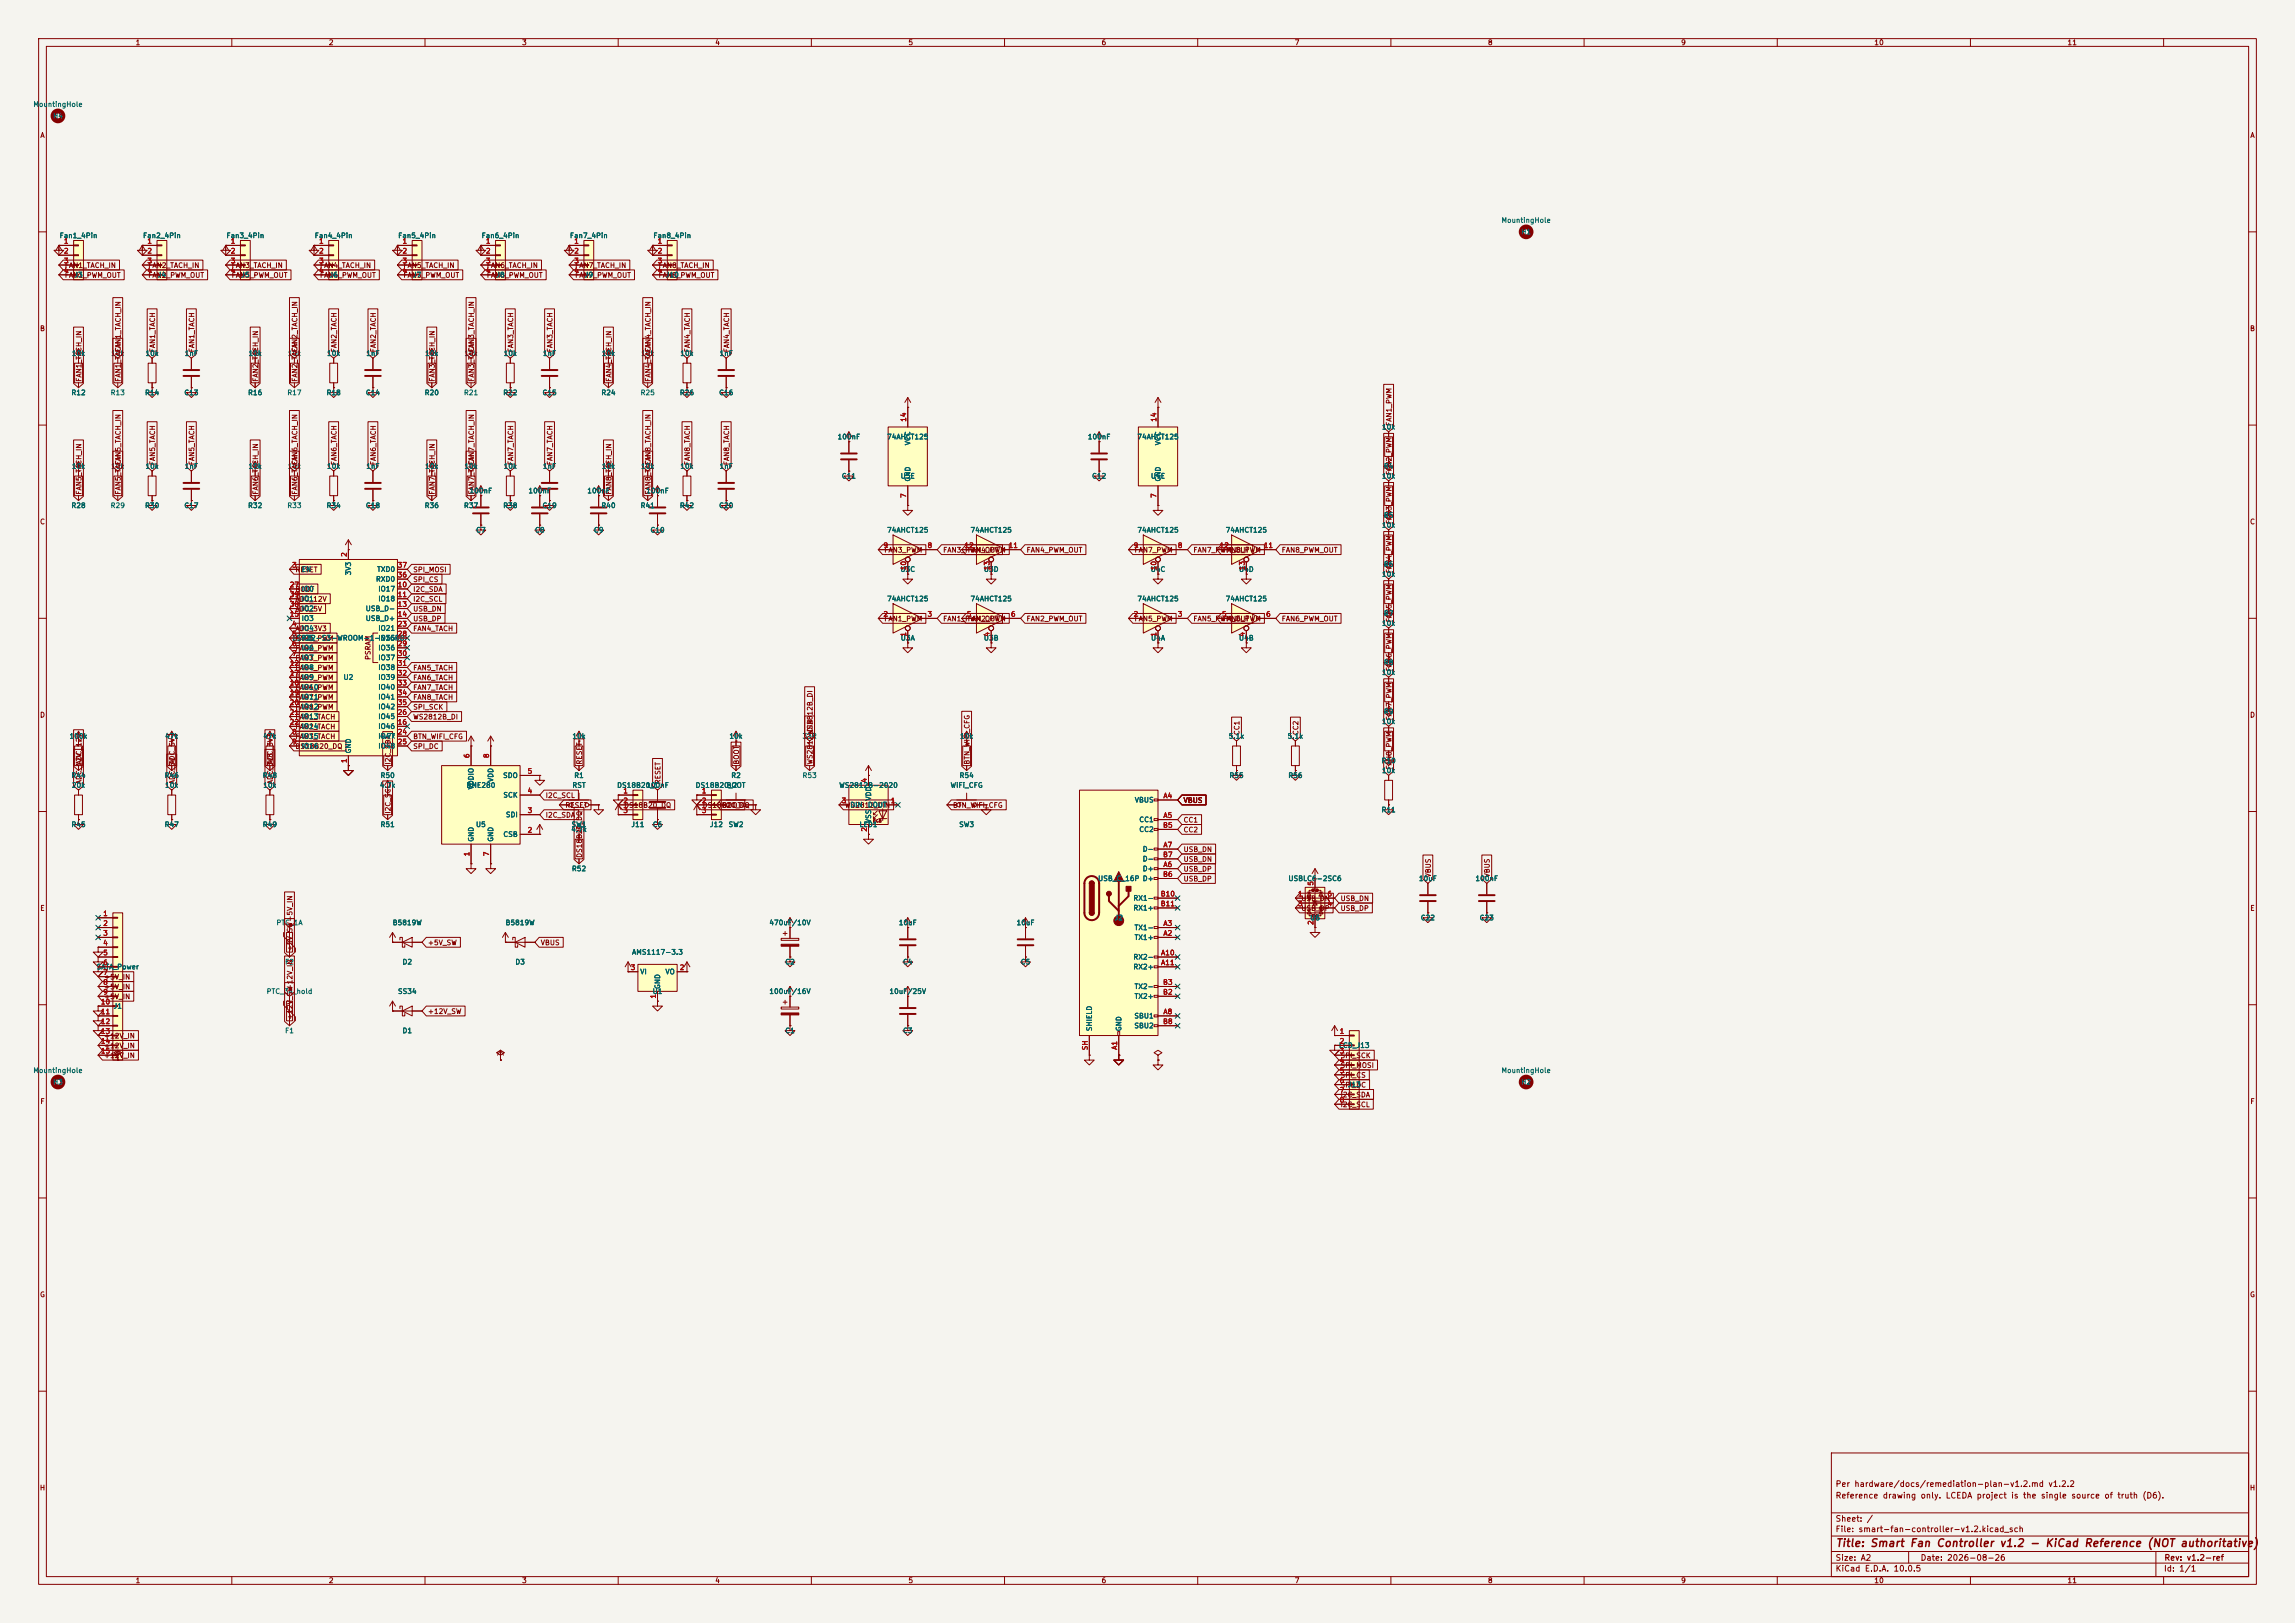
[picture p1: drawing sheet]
<svg xmlns="http://www.w3.org/2000/svg" width="594mm" height="420mm" viewBox="0 0 594 420" stroke-linecap="round" stroke-linejoin="round" font-family="sans-serif">
<defs><g id="words">
<text font-size="2" fill="#840000" x="475" y="400.8">Title: Smart Fan Controller v1.2 - KiCad Reference (NOT authoritative)</text>
<g font-size="1.5" fill="#840000">
<text x="475" y="388.1">Reference drawing only. LCEDA project is the single source of truth (D6).</text>
<text x="475" y="385.1">Per hardware/docs/remediation-plan-v1.2.md v1.2.2</text>
<text x="475" y="394.1">Sheet: /</text>
<text x="475" y="396.8">File: smart-fan-controller-v1.2.kicad_sch</text>
<text x="475" y="407">KiCad E.D.A. 10.0.5</text>
<text x="475" y="404.2">Size: A2</text>
<text x="497" y="404.2">Date: 2026-08-26</text>
<text x="560" y="407">Id: 1/1</text>
<text x="560.1" y="404.2">Rev: v1.2-ref</text>
</g>
<g font-size="1.3" fill="#840000">
<text x="35" y="12">1</text>
<text x="85" y="12">2</text>
<text x="135" y="12">3</text>
<text x="185" y="12">4</text>
<text x="235" y="12">5</text>
<text x="285" y="12">6</text>
<text x="335" y="12">7</text>
<text x="385" y="12">8</text>
<text x="435" y="12">9</text>
<text x="485" y="12">10</text>
<text x="535" y="12">11</text>
<text x="10.3" y="36">A</text>
<text x="582.3" y="36">A</text>
<text x="16.6" y="69.6">FAN1_TACH_IN</text>
<text x="38.2" y="69.6">FAN2_TACH_IN</text>
<text x="59.8" y="69.6">FAN3_TACH_IN</text>
<text x="82.7" y="69.6">FAN4_TACH_IN</text>
<text x="104.3" y="69.6">FAN5_TACH_IN</text>
<text x="125.9" y="69.6">FAN6_TACH_IN</text>
<text x="148.7" y="69.6">FAN7_TACH_IN</text>
<text x="170.3" y="69.6">FAN8_TACH_IN</text>
<text x="16.6" y="72.2">FAN1_PWM_OUT</text>
<text x="38.2" y="72.2">FAN2_PWM_OUT</text>
<text x="59.8" y="72.2">FAN3_PWM_OUT</text>
<text x="82.7" y="72.2">FAN4_PWM_OUT</text>
<text x="104.3" y="72.2">FAN5_PWM_OUT</text>
<text x="125.9" y="72.2">FAN6_PWM_OUT</text>
<text x="148.7" y="72.2">FAN7_PWM_OUT</text>
<text x="170.3" y="72.2">FAN8_PWM_OUT</text>
<text x="10.2" y="86">B</text>
<text x="582.2" y="86">B</text>
<text x="31.5" y="91.3" transform="rotate(-90 31.5 91.3)">FAN1_TACH_IN</text>
<text x="40.4" y="91.3" transform="rotate(-90 40.4 91.3)">FAN1_TACH</text>
<text x="50.6" y="91.3" transform="rotate(-90 50.6 91.3)">FAN1_TACH</text>
<text x="77.3" y="91.3" transform="rotate(-90 77.3 91.3)">FAN2_TACH_IN</text>
<text x="87.4" y="91.3" transform="rotate(-90 87.4 91.3)">FAN2_TACH</text>
<text x="97.6" y="91.3" transform="rotate(-90 97.6 91.3)">FAN2_TACH</text>
<text x="123" y="91.3" transform="rotate(-90 123 91.3)">FAN3_TACH_IN</text>
<text x="133.1" y="91.3" transform="rotate(-90 133.1 91.3)">FAN3_TACH</text>
<text x="143.3" y="91.3" transform="rotate(-90 143.3 91.3)">FAN3_TACH</text>
<text x="168.7" y="91.3" transform="rotate(-90 168.7 91.3)">FAN4_TACH_IN</text>
<text x="178.9" y="91.3" transform="rotate(-90 178.9 91.3)">FAN4_TACH</text>
<text x="189" y="91.3" transform="rotate(-90 189 91.3)">FAN4_TACH</text>
<text x="21.4" y="98.9" transform="rotate(-90 21.4 98.9)">FAN1_TACH_IN</text>
<text x="31.5" y="98.9" transform="rotate(-90 31.5 98.9)">FAN1_TACH</text>
<text x="67.1" y="98.9" transform="rotate(-90 67.1 98.9)">FAN2_TACH_IN</text>
<text x="77.3" y="98.9" transform="rotate(-90 77.3 98.9)">FAN2_TACH</text>
<text x="112.8" y="98.9" transform="rotate(-90 112.8 98.9)">FAN3_TACH_IN</text>
<text x="123" y="98.9" transform="rotate(-90 123 98.9)">FAN3_TACH</text>
<text x="158.5" y="98.9" transform="rotate(-90 158.5 98.9)">FAN4_TACH_IN</text>
<text x="168.7" y="98.9" transform="rotate(-90 168.7 98.9)">FAN4_TACH</text>
<text x="360.5" y="110.4" transform="rotate(-90 360.5 110.4)">FAN1_PWM</text>
<text x="31.5" y="120.5" transform="rotate(-90 31.5 120.5)">FAN5_TACH_IN</text>
<text x="40.4" y="120.5" transform="rotate(-90 40.4 120.5)">FAN5_TACH</text>
<text x="50.6" y="120.5" transform="rotate(-90 50.6 120.5)">FAN5_TACH</text>
<text x="77.3" y="120.5" transform="rotate(-90 77.3 120.5)">FAN6_TACH_IN</text>
<text x="87.4" y="120.5" transform="rotate(-90 87.4 120.5)">FAN6_TACH</text>
<text x="97.6" y="120.5" transform="rotate(-90 97.6 120.5)">FAN6_TACH</text>
<text x="123" y="120.5" transform="rotate(-90 123 120.5)">FAN7_TACH_IN</text>
<text x="133.1" y="120.5" transform="rotate(-90 133.1 120.5)">FAN7_TACH</text>
<text x="143.3" y="120.5" transform="rotate(-90 143.3 120.5)">FAN7_TACH</text>
<text x="168.7" y="120.5" transform="rotate(-90 168.7 120.5)">FAN8_TACH_IN</text>
<text x="178.9" y="120.5" transform="rotate(-90 178.9 120.5)">FAN8_TACH</text>
<text x="189" y="120.5" transform="rotate(-90 189 120.5)">FAN8_TACH</text>
<text x="360.5" y="123.1" transform="rotate(-90 360.5 123.1)">FAN2_PWM</text>
<text x="21.4" y="128.1" transform="rotate(-90 21.4 128.1)">FAN5_TACH_IN</text>
<text x="31.5" y="128.1" transform="rotate(-90 31.5 128.1)">FAN5_TACH</text>
<text x="67.1" y="128.1" transform="rotate(-90 67.1 128.1)">FAN6_TACH_IN</text>
<text x="77.3" y="128.1" transform="rotate(-90 77.3 128.1)">FAN6_TACH</text>
<text x="112.8" y="128.1" transform="rotate(-90 112.8 128.1)">FAN7_TACH_IN</text>
<text x="123" y="128.1" transform="rotate(-90 123 128.1)">FAN7_TACH</text>
<text x="158.5" y="128.1" transform="rotate(-90 158.5 128.1)">FAN8_TACH_IN</text>
<text x="168.7" y="128.1" transform="rotate(-90 168.7 128.1)">FAN8_TACH</text>
<text x="10.2" y="136">C</text>
<text x="360.5" y="135.8" transform="rotate(-90 360.5 135.8)">FAN3_PWM</text>
<text x="582.2" y="136">C</text>
<text x="228.7" y="143.3">FAN3_PWM</text>
<text x="244" y="143.3">FAN3_PWM_OUT</text>
<text x="250.3" y="143.3">FAN4_PWM</text>
<text x="265.6" y="143.3">FAN4_PWM_OUT</text>
<text x="293.5" y="143.3">FAN7_PWM</text>
<text x="308.7" y="143.3">FAN7_PWM_OUT</text>
<text x="316.4" y="143.3">FAN8_PWM</text>
<text x="331.6" y="143.3">FAN8_PWM_OUT</text>
<text x="76.3" y="148.4">RESET</text>
<text x="106.8" y="148.4">SPI_MOSI</text>
<text x="360.5" y="148.5" transform="rotate(-90 360.5 148.5)">FAN4_PWM</text>
<text x="76.3" y="156">ADC_12V</text>
<text x="76.3" y="153.5">BOOT</text>
<text x="106.8" y="153.5">I2C_SDA</text>
<text x="106.8" y="156">I2C_SCL</text>
<text x="106.8" y="150.9">SPI_CS</text>
<text x="76.3" y="158.5">ADC_5V</text>
<text x="106.8" y="158.5">USB_DN</text>
<text x="106.8" y="161.1">USB_DP</text>
<text x="228.7" y="161.1">FAN1_PWM</text>
<text x="244" y="161.1">FAN1_PWM_OUT</text>
<text x="250.3" y="161.1">FAN2_PWM</text>
<text x="265.6" y="161.1">FAN2_PWM_OUT</text>
<text x="293.5" y="161.1">FAN5_PWM</text>
<text x="308.7" y="161.1">FAN5_PWM_OUT</text>
<text x="316.4" y="161.1">FAN6_PWM</text>
<text x="331.6" y="161.1">FAN6_PWM_OUT</text>
<text x="360.5" y="161.2" transform="rotate(-90 360.5 161.2)">FAN5_PWM</text>
<text x="76.3" y="163.6">ADC_3V3</text>
<text x="76.3" y="166.2">FAN1_PWM</text>
<text x="106.8" y="163.6">FAN4_TACH</text>
<text x="76.3" y="173.8">FAN4_PWM</text>
<text x="76.3" y="168.7">FAN2_PWM</text>
<text x="76.3" y="171.2">FAN3_PWM</text>
<text x="96.2" y="170.9" transform="rotate(-90 96.2 170.9)">PSRAM</text>
<text x="106.8" y="173.8">FAN5_TACH</text>
<text x="360.5" y="173.9" transform="rotate(-90 360.5 173.9)">FAN6_PWM</text>
<text x="76.3" y="176.3">FAN5_PWM</text>
<text x="76.3" y="178.9">FAN6_PWM</text>
<text x="106.8" y="176.3">FAN6_TACH</text>
<text x="106.8" y="178.9">FAN7_TACH</text>
<text x="10.2" y="186">D</text>
<text x="76.3" y="181.4">FAN7_PWM</text>
<text x="76.3" y="183.9">FAN8_PWM</text>
<text x="106.8" y="181.4">FAN8_TACH</text>
<text x="106.8" y="183.9">SPI_SCK</text>
<text x="582.2" y="186">D</text>
<text x="76.3" y="191.6">FAN3_TACH</text>
<text x="76.3" y="189">FAN2_TACH</text>
<text x="76.3" y="186.5">FAN1_TACH</text>
<text x="106.8" y="191.6">BTN_WIFI_CFG</text>
<text x="106.8" y="186.5">WS2812B_DI</text>
<text x="210.6" y="190.4" transform="rotate(-90 210.6 190.4)">WS2812B_DI</text>
<text x="321.1" y="190.4" transform="rotate(-90 321.1 190.4)">CC1</text>
<text x="336.3" y="190.4" transform="rotate(-90 336.3 190.4)">CC2</text>
<text x="360.5" y="186.6" transform="rotate(-90 360.5 186.6)">FAN7_PWM</text>
<text x="21.4" y="198" transform="rotate(-90 21.4 198)">ADC_12V</text>
<text x="70.9" y="198" transform="rotate(-90 70.9 198)">ADC_3V3</text>
<text x="76.3" y="194.1">DS18B20_DQ</text>
<text x="101.4" y="198" transform="rotate(-90 101.4 198)">I2C_SDA</text>
<text x="106.8" y="194.1">SPI_DC</text>
<text x="150.9" y="198" transform="rotate(-90 150.9 198)">RESET</text>
<text x="191.6" y="198" transform="rotate(-90 191.6 198)">BOOT</text>
<text x="210.6" y="198" transform="rotate(-90 210.6 198)">WS2812_DIN</text>
<text x="251.2" y="198" transform="rotate(-90 251.2 198)">BTN_WIFI_CFG</text>
<text x="45.5" y="203.1" transform="rotate(-90 45.5 203.1)">ADC_5V</text>
<text x="70.9" y="203.1" transform="rotate(-90 70.9 203.1)">ADC_3V3</text>
<text x="171.2" y="203.1" transform="rotate(-90 171.2 203.1)">RESET</text>
<text x="360.5" y="199.3" transform="rotate(-90 360.5 199.3)">FAN8_PWM</text>
<text x="141.1" y="206.8">I2C_SCL</text>
<text x="146.2" y="209.3">RESET</text>
<text x="161.4" y="209.3">DS18B20_DQ</text>
<text x="181.7" y="209.3">DS18B20_DQ</text>
<text x="186.8" y="209.3">BOOT</text>
<text x="218.6" y="209.3">WS2812_DIN</text>
<text x="246.5" y="209.3">BTN_WIFI_CFG</text>
<text x="306.2" y="208.1">VBUS</text>
<text x="101.4" y="210.7" transform="rotate(-90 101.4 210.7)">I2C_SCL</text>
<text x="141.1" y="211.9">I2C_SDA</text>
<text x="306.2" y="213.1">CC1</text>
<text x="306.2" y="215.7">CC2</text>
<text x="306.2" y="220.8">USB_DN</text>
<text x="150.9" y="222.1" transform="rotate(-90 150.9 222.1)">DS18B20_DQ</text>
<text x="306.2" y="225.8">USB_DP</text>
<text x="306.2" y="223.3">USB_DN</text>
<text x="370.6" y="227.2" transform="rotate(-90 370.6 227.2)">VBUS</text>
<text x="385.9" y="227.2" transform="rotate(-90 385.9 227.2)">VBUS</text>
<text x="306.2" y="228.4">USB_DP</text>
<text x="336.7" y="233.5">USB_DN</text>
<text x="346.8" y="233.5">USB_DN</text>
<text x="10.3" y="236">E</text>
<text x="336.7" y="236">USB_DP</text>
<text x="346.8" y="236">USB_DP</text>
<text x="582.3" y="236">E</text>
<text x="110.6" y="244.9">+5V_SW</text>
<text x="139.8" y="244.9">VBUS</text>
<text x="76" y="246.2" transform="rotate(-90 76 246.2)">+5V_SW+5V_IN</text>
<text x="26.8" y="253.8">+5V_IN</text>
<text x="26.8" y="256.3">+5V_IN</text>
<text x="76" y="256.4" transform="rotate(-90 76 256.4)">+12V_IN</text>
<text x="26.8" y="258.9">+5V_IN</text>
<text x="110.6" y="262.7">+12V_SW</text>
<text x="26.8" y="269">+12V_IN</text>
<text x="76" y="264" transform="rotate(-90 76 264)">+12V_SW</text>
<text x="26.8" y="271.6">+12V_IN</text>
<text x="26.8" y="274.1">+12V_IN</text>
<text x="346.8" y="274.1">SPI_SCK</text>
<text x="346.8" y="279.2">SPI_CS</text>
<text x="346.8" y="281.7">SPI_DC</text>
<text x="346.8" y="276.6">SPI_MOSI</text>
<text x="10.3" y="286">F</text>
<text x="346.8" y="286.8">I2C_SCL</text>
<text x="346.8" y="284.3">I2C_SDA</text>
<text x="582.3" y="286">F</text>
<text x="10.2" y="336">G</text>
<text x="582.2" y="336">G</text>
<text x="10.2" y="386">H</text>
<text x="582.2" y="386">H</text>
<text x="35" y="410">1</text>
<text x="85" y="410">2</text>
<text x="135" y="410">3</text>
<text x="185" y="410">4</text>
<text x="235" y="410">5</text>
<text x="285" y="410">6</text>
<text x="335" y="410">7</text>
<text x="385" y="410">8</text>
<text x="435" y="410">9</text>
<text x="485" y="410">10</text>
<text x="535" y="410">11</text>
</g>
<g font-size="1.3" fill="#006464">
<text x="8.5" y="28">MountingHole</text>
<text x="13.6" y="31">H4</text>
<text x="388.5" y="58">MountingHole</text>
<text x="15.3" y="61.9">Fan1_4Pin</text>
<text x="36.9" y="61.9">Fan2_4Pin</text>
<text x="58.5" y="61.9">Fan3_4Pin</text>
<text x="81.3" y="61.9">Fan4_4Pin</text>
<text x="102.9" y="61.9">Fan5_4Pin</text>
<text x="124.5" y="61.9">Fan6_4Pin</text>
<text x="147.4" y="61.9">Fan7_4Pin</text>
<text x="169" y="61.9">Fan8_4Pin</text>
<text x="393.6" y="61">H1</text>
<text x="19.1" y="72.1">J3</text>
<text x="40.7" y="72.1">J4</text>
<text x="62.3" y="72.1">J5</text>
<text x="85.1" y="72.1">J6</text>
<text x="106.7" y="72.1">J7</text>
<text x="128.3" y="72.1">J8</text>
<text x="151.2" y="72.1">J9</text>
<text x="172.2" y="72.1">J10</text>
<text x="18.5" y="92.4">10k</text>
<text x="28.6" y="92.4">10k</text>
<text x="37.5" y="92.4">10k</text>
<text x="47.7" y="92.4">1nF</text>
<text x="64.2" y="92.4">10k</text>
<text x="74.3" y="92.4">10k</text>
<text x="84.5" y="92.4">10k</text>
<text x="94.7" y="92.4">1nF</text>
<text x="109.9" y="92.4">10k</text>
<text x="120.1" y="92.4">10k</text>
<text x="130.2" y="92.4">10k</text>
<text x="140.4" y="92.4">1nF</text>
<text x="155.6" y="92.4">10k</text>
<text x="165.8" y="92.4">10k</text>
<text x="175.9" y="92.4">10k</text>
<text x="186.1" y="92.4">1nF</text>
<text x="18.3" y="102.6">R12</text>
<text x="28.5" y="102.6">R13</text>
<text x="37.4" y="102.6">R14</text>
<text x="47.6" y="102.6">C13</text>
<text x="64.1" y="102.6">R16</text>
<text x="74.2" y="102.6">R17</text>
<text x="84.4" y="102.6">R18</text>
<text x="94.5" y="102.6">C14</text>
<text x="109.8" y="102.6">R20</text>
<text x="119.9" y="102.6">R21</text>
<text x="130.1" y="102.6">R22</text>
<text x="140.3" y="102.6">C15</text>
<text x="155.5" y="102.6">R24</text>
<text x="165.7" y="102.6">R25</text>
<text x="175.8" y="102.6">R26</text>
<text x="186" y="102.6">C16</text>
<text x="216.6" y="114">100nF</text>
<text x="229.5" y="114">74AHCT125</text>
<text x="281.4" y="114">100nF</text>
<text x="294.2" y="114">74AHCT125</text>
<text x="357.6" y="111.5">10k</text>
<text x="235.9" y="115.4" transform="rotate(-90 235.9 115.4)">VCC</text>
<text x="300.7" y="115.4" transform="rotate(-90 300.7 115.4)">VCC</text>
<text x="18.5" y="121.6">10k</text>
<text x="28.6" y="121.6">10k</text>
<text x="37.5" y="121.6">10k</text>
<text x="47.7" y="121.6">1nF</text>
<text x="64.2" y="121.6">10k</text>
<text x="74.3" y="121.6">10k</text>
<text x="84.5" y="121.6">10k</text>
<text x="94.7" y="121.6">1nF</text>
<text x="109.9" y="121.6">10k</text>
<text x="120.1" y="121.6">10k</text>
<text x="130.2" y="121.6">10k</text>
<text x="140.4" y="121.6">1nF</text>
<text x="155.6" y="121.6">10k</text>
<text x="165.8" y="121.6">10k</text>
<text x="175.9" y="121.6">10k</text>
<text x="186.1" y="121.6">1nF</text>
<text x="217.7" y="124.2">C11</text>
<text x="233" y="124.2">U3E</text>
<text x="235.9" y="124.7" transform="rotate(-90 235.9 124.7)">GND</text>
<text x="282.5" y="124.2">C12</text>
<text x="297.7" y="124.2">U4E</text>
<text x="300.7" y="124.7" transform="rotate(-90 300.7 124.7)">GND</text>
<text x="357.6" y="124.2">10k</text>
<text x="358" y="121.6">R4</text>
<text x="18.3" y="131.8">R28</text>
<text x="28.5" y="131.8">R29</text>
<text x="37.4" y="131.8">R30</text>
<text x="47.6" y="131.8">C17</text>
<text x="64.1" y="131.8">R32</text>
<text x="74.2" y="131.8">R33</text>
<text x="84.4" y="131.8">R34</text>
<text x="94.5" y="131.8">C18</text>
<text x="109.8" y="131.8">R36</text>
<text x="119.9" y="131.8">R37</text>
<text x="121.4" y="128">100nF</text>
<text x="130.1" y="131.8">R38</text>
<text x="136.6" y="128">100nF</text>
<text x="140.3" y="131.8">C19</text>
<text x="151.9" y="128">100nF</text>
<text x="155.5" y="131.8">R40</text>
<text x="165.7" y="131.8">R41</text>
<text x="167.1" y="128">100nF</text>
<text x="175.8" y="131.8">R42</text>
<text x="186" y="131.8">C20</text>
<text x="357.6" y="136.9">10k</text>
<text x="358" y="134.3">R5</text>
<text x="123.1" y="138.1">C7</text>
<text x="138.3" y="138.1">C8</text>
<text x="153.6" y="138.1">C9</text>
<text x="168.2" y="138.1">C10</text>
<text x="229.5" y="138.1">74AHCT125</text>
<text x="251.1" y="138.1">74AHCT125</text>
<text x="294.2" y="138.1">74AHCT125</text>
<text x="317.1" y="138.1">74AHCT125</text>
<text x="78" y="148.3">EN</text>
<text x="91.1" y="149" transform="rotate(-90 91.1 149)">3V3</text>
<text x="97.5" y="148.3">TXD0</text>
<text x="232.9" y="148.3">U3C</text>
<text x="254.5" y="148.3">U3D</text>
<text x="297.7" y="148.3">U4C</text>
<text x="320.5" y="148.3">U4D</text>
<text x="357.6" y="149.6">10k</text>
<text x="358" y="147">R6</text>
<text x="78" y="153.4">IO0</text>
<text x="78" y="155.9">IO1</text>
<text x="97.2" y="150.8">RXD0</text>
<text x="97.8" y="153.4">IO17</text>
<text x="97.8" y="155.9">IO18</text>
<text x="229.5" y="155.9">74AHCT125</text>
<text x="251.1" y="155.9">74AHCT125</text>
<text x="294.2" y="155.9">74AHCT125</text>
<text x="317.1" y="155.9">74AHCT125</text>
<text x="78" y="161">IO3</text>
<text x="78" y="158.4">IO2</text>
<text x="94.5" y="158.4">USB_D-</text>
<text x="94.5" y="161">USB_D+</text>
<text x="358" y="159.7">R7</text>
<text x="75.5" y="166.1">ESP32-S3-WROOM-1-N16R8</text>
<text x="78" y="163.5">IO4</text>
<text x="78" y="166.1">IO5</text>
<text x="97.8" y="163.5">IO21</text>
<text x="97.8" y="166.1">IO35</text>
<text x="233" y="166.1">U3A</text>
<text x="254.5" y="166.1">U3B</text>
<text x="297.8" y="166.1">U4A</text>
<text x="320.5" y="166.1">U4B</text>
<text x="357.6" y="162.3">10k</text>
<text x="78" y="168.6">IO6</text>
<text x="78" y="171.1">IO7</text>
<text x="78" y="173.7">IO8</text>
<text x="97.8" y="168.6">IO36</text>
<text x="97.8" y="171.1">IO37</text>
<text x="97.8" y="173.7">IO38</text>
<text x="358" y="172.4">R8</text>
<text x="78" y="176.2">IO9</text>
<text x="78" y="178.8">IO10</text>
<text x="88.8" y="176.2">U2</text>
<text x="97.8" y="176.2">IO39</text>
<text x="97.8" y="178.8">IO40</text>
<text x="357.6" y="175">10k</text>
<text x="78" y="181.3">IO11</text>
<text x="78" y="183.8">IO12</text>
<text x="97.8" y="181.3">IO41</text>
<text x="97.8" y="183.8">IO42</text>
<text x="358" y="185.1">R9</text>
<text x="17.9" y="191.5">100k</text>
<text x="42.6" y="191.5">47k</text>
<text x="68" y="191.5">47k</text>
<text x="78" y="191.5">IO15</text>
<text x="78" y="186.4">IO13</text>
<text x="78" y="188.9">IO14</text>
<text x="97.8" y="188.9">IO46</text>
<text x="97.8" y="191.5">IO47</text>
<text x="97.8" y="186.4">IO45</text>
<text x="98.2" y="191.5">4.7k</text>
<text x="148" y="191.5">10k</text>
<text x="188.6" y="191.5">10k</text>
<text x="207.6" y="191.5">33R</text>
<text x="248.3" y="191.5">10k</text>
<text x="317.9" y="191.5">5.1k</text>
<text x="333.1" y="191.5">5.1k</text>
<text x="357.6" y="187.7">10k</text>
<text x="78" y="194">IO16</text>
<text x="91.1" y="195.1" transform="rotate(-90 91.1 195.1)">GND</text>
<text x="97.8" y="194">IO48</text>
<text x="357.4" y="197.8">R10</text>
<text x="18.3" y="201.6">R44</text>
<text x="42.5" y="201.6">R46</text>
<text x="67.9" y="201.6">R48</text>
<text x="98.4" y="201.6">R50</text>
<text x="128" y="202.5" transform="rotate(-90 128 202.5)">VDD</text>
<text x="130.1" y="201.6">SDO</text>
<text x="148.5" y="201.6">R1</text>
<text x="189.1" y="201.6">R2</text>
<text x="207.6" y="201.6">R53</text>
<text x="248.2" y="201.6">R54</text>
<text x="318.1" y="201.6">R55</text>
<text x="333.3" y="201.6">R56</text>
<text x="357.6" y="200.4">10k</text>
<text x="18.5" y="204.2">20k</text>
<text x="42.6" y="204.2">10k</text>
<text x="68" y="204.2">10k</text>
<text x="98.2" y="204.2">4.7k</text>
<text x="120.6" y="204.2">BME280</text>
<text x="122.9" y="204.4" transform="rotate(-90 122.9 204.4)">VDDIO</text>
<text x="130.1" y="206.7">SCK</text>
<text x="148" y="204.2">RST</text>
<text x="159.6" y="204.2">DS18B20_1</text>
<text x="167.1" y="204.2">100nF</text>
<text x="179.9" y="204.2">DS18B20_2</text>
<text x="187.9" y="204.2">BOOT</text>
<text x="217.1" y="204.2">WS2812B-2020</text>
<text x="219.9" y="209.2">DIN</text>
<text x="224.5" y="209.2">DOUT</text>
<text x="225.8" y="207.3" transform="rotate(-90 225.8 207.3)">VDD</text>
<text x="245.9" y="204.2">WiFi_CFG</text>
<text x="293.6" y="208">VBUS</text>
<text x="18.3" y="214.3">R45</text>
<text x="42.5" y="214.3">R47</text>
<text x="67.9" y="214.3">R49</text>
<text x="98.4" y="214.3">R51</text>
<text x="123.1" y="214.3">U5</text>
<text x="130.8" y="211.8">SDI</text>
<text x="147.7" y="215.6">4.7k</text>
<text x="147.8" y="214.3">SW1</text>
<text x="163.3" y="214.3">J11</text>
<text x="168.8" y="214.3">C6</text>
<text x="183.6" y="214.3">J12</text>
<text x="188.4" y="214.3">SW2</text>
<text x="222.3" y="214.3">LED1</text>
<text x="225.8" y="213.1" transform="rotate(-90 225.8 213.1)">VSS</text>
<text x="248.1" y="214.3">SW3</text>
<text x="294.7" y="213.1">CC1</text>
<text x="294.7" y="215.6">CC2</text>
<text x="357.4" y="210.5">R11</text>
<text x="122.9" y="218" transform="rotate(-90 122.9 218)">GND</text>
<text x="128" y="218" transform="rotate(-90 128 218)">GND</text>
<text x="130.1" y="216.9">CSB</text>
<text x="295.6" y="220.7">D-</text>
<text x="147.9" y="225.8">R52</text>
<text x="295.6" y="225.8">D+</text>
<text x="295.6" y="223.2">D-</text>
<text x="284.1" y="228.3">USB_C_16P D+</text>
<text x="293.2" y="233.4">RX1-</text>
<text x="333.3" y="228.3">USBLC6-2SC6</text>
<text x="367.1" y="228.3">10uF</text>
<text x="381.7" y="228.3">100nF</text>
<text x="71.4" y="239.7">PTC_1A</text>
<text x="101.5" y="239.7">B5819W</text>
<text x="130.7" y="239.7">B5819W</text>
<text x="199" y="239.7">470uF/10V</text>
<text x="232.5" y="239.7">10uF</text>
<text x="263" y="239.7">10uF</text>
<text x="288.3" y="238.5">J2</text>
<text x="293.2" y="235.9">RX1+</text>
<text x="339" y="238.5">U6</text>
<text x="367.6" y="238.5">C22</text>
<text x="382.8" y="238.5">C23</text>
<text x="293.5" y="243.5">TX1+</text>
<text x="293.5" y="241">TX1-</text>
<text x="24.9" y="251.2">SATA_Power</text>
<text x="73.7" y="249.9">F2</text>
<text x="104" y="249.9">D2</text>
<text x="133.3" y="249.9">D3</text>
<text x="163.5" y="247.3">AMS1117-3.3</text>
<text x="203.1" y="249.9">C2</text>
<text x="233.6" y="249.9">C4</text>
<text x="264.1" y="249.9">C5</text>
<text x="293.2" y="248.6">RX2-</text>
<text x="293.2" y="251.2">RX2+</text>
<text x="68.9" y="257.5">PTC_3A_hold</text>
<text x="102.9" y="257.5">SS34</text>
<text x="165.6" y="252.4">VI</text>
<text x="168.8" y="257.5">U1</text>
<text x="171.1" y="256.1" transform="rotate(-90 171.1 256.1)">GND</text>
<text x="172.1" y="252.4">VO</text>
<text x="199" y="257.5">100uF/16V</text>
<text x="230.1" y="257.5">10uF/25V</text>
<text x="293.5" y="256.2">TX2-</text>
<text x="29.3" y="261.3">J1</text>
<text x="293.5" y="263.9">SBU1</text>
<text x="293.5" y="258.8">TX2+</text>
<text x="73.7" y="267.7">F1</text>
<text x="104" y="267.7">D1</text>
<text x="203.1" y="267.7">C1</text>
<text x="233.6" y="267.7">C3</text>
<text x="282.9" y="267" transform="rotate(-90 282.9 267)">SHIELD</text>
<text x="290.5" y="267" transform="rotate(-90 290.5 267)">GND</text>
<text x="293.5" y="266.4">SBU2</text>
<text x="346.4" y="271.5">LCD_J13</text>
<text x="8.5" y="278">MountingHole</text>
<text x="13.6" y="281">H3</text>
<text x="348.7" y="281.6">J13</text>
<text x="388.5" y="278">MountingHole</text>
<text x="393.6" y="281">H2</text>
</g>
<g font-size="1.3" fill="#a90000">
<text x="16.4" y="63.4">1</text>
<text x="16.4" y="65.9">2</text>
<text x="38" y="63.4">1</text>
<text x="38" y="65.9">2</text>
<text x="59.6" y="63.4">1</text>
<text x="59.6" y="65.9">2</text>
<text x="82.5" y="63.4">1</text>
<text x="82.5" y="65.9">2</text>
<text x="104" y="63.4">1</text>
<text x="104" y="65.9">2</text>
<text x="125.6" y="63.4">1</text>
<text x="125.6" y="65.9">2</text>
<text x="148.5" y="63.4">1</text>
<text x="148.5" y="65.9">2</text>
<text x="170.1" y="63.4">1</text>
<text x="170.1" y="65.9">2</text>
<text x="16.4" y="68.4">3</text>
<text x="16.4" y="71">4</text>
<text x="38" y="68.4">3</text>
<text x="38" y="71">4</text>
<text x="59.6" y="68.4">3</text>
<text x="59.6" y="71">4</text>
<text x="82.5" y="68.4">3</text>
<text x="82.5" y="71">4</text>
<text x="104" y="68.4">3</text>
<text x="104" y="71">4</text>
<text x="125.6" y="68.4">3</text>
<text x="125.6" y="71">4</text>
<text x="148.5" y="68.4">3</text>
<text x="148.5" y="71">4</text>
<text x="170.1" y="68.4">3</text>
<text x="170.1" y="71">4</text>
<text x="234.8" y="109.3" transform="rotate(-90 234.8 109.3)">14</text>
<text x="299.6" y="109.3" transform="rotate(-90 299.6 109.3)">14</text>
<text x="234.8" y="129" transform="rotate(-90 234.8 129)">7</text>
<text x="299.6" y="129" transform="rotate(-90 299.6 129)">7</text>
<text x="228.5" y="142.1">9</text>
<text x="239.9" y="142.1">8</text>
<text x="249.5" y="142.1">12</text>
<text x="260.9" y="142.1">11</text>
<text x="293.3" y="142.1">9</text>
<text x="304.7" y="142.1">8</text>
<text x="315.5" y="142.1">12</text>
<text x="327" y="142.1">11</text>
<text x="75.5" y="147.2">3</text>
<text x="90" y="144.2" transform="rotate(-90 90 144.2)">2</text>
<text x="102.8" y="149.7">36</text>
<text x="102.8" y="147.2">37</text>
<text x="234.8" y="147.7" transform="rotate(-90 234.8 147.7)">10</text>
<text x="256.4" y="147.7" transform="rotate(-90 256.4 147.7)">13</text>
<text x="299.6" y="147.7" transform="rotate(-90 299.6 147.7)">10</text>
<text x="322.4" y="147.7" transform="rotate(-90 322.4 147.7)">13</text>
<text x="74.9" y="152.3">27</text>
<text x="74.9" y="154.8">39</text>
<text x="102.8" y="152.3">10</text>
<text x="102.8" y="154.8">11</text>
<text x="74.9" y="159.9">15</text>
<text x="74.9" y="157.3">38</text>
<text x="102.8" y="157.3">13</text>
<text x="102.8" y="159.9">14</text>
<text x="228.5" y="159.9">2</text>
<text x="239.9" y="159.9">3</text>
<text x="250.1" y="159.9">5</text>
<text x="261.5" y="159.9">6</text>
<text x="293.3" y="159.9">2</text>
<text x="304.7" y="159.9">3</text>
<text x="316.1" y="159.9">5</text>
<text x="327.6" y="159.9">6</text>
<text x="75.5" y="162.4">4</text>
<text x="75.5" y="165">5</text>
<text x="75.5" y="167.5">6</text>
<text x="102.8" y="162.4">23</text>
<text x="102.8" y="165">28</text>
<text x="102.8" y="167.5">29</text>
<text x="234.8" y="164.9" transform="rotate(-90 234.8 164.9)">1</text>
<text x="256.4" y="164.9" transform="rotate(-90 256.4 164.9)">4</text>
<text x="299.6" y="164.9" transform="rotate(-90 299.6 164.9)">1</text>
<text x="322.4" y="164.9" transform="rotate(-90 322.4 164.9)">4</text>
<text x="74.9" y="172.6">12</text>
<text x="75.5" y="170">7</text>
<text x="102.8" y="170">30</text>
<text x="102.8" y="172.6">31</text>
<text x="74.9" y="175.1">17</text>
<text x="74.9" y="177.7">18</text>
<text x="102.8" y="175.1">32</text>
<text x="102.8" y="177.7">33</text>
<text x="74.9" y="180.2">19</text>
<text x="74.9" y="182.7">20</text>
<text x="74.9" y="185.3">21</text>
<text x="102.8" y="185.3">26</text>
<text x="102.8" y="180.2">34</text>
<text x="102.8" y="182.7">35</text>
<text x="74.9" y="187.8">22</text>
<text x="75.5" y="190.4">8</text>
<text x="102.8" y="187.8">16</text>
<text x="102.8" y="190.4">24</text>
<text x="75.5" y="192.9">9</text>
<text x="90" y="197.6" transform="rotate(-90 90 197.6)">1</text>
<text x="102.8" y="192.9">25</text>
<text x="121.8" y="196.3" transform="rotate(-90 121.8 196.3)">6</text>
<text x="126.9" y="196.3" transform="rotate(-90 126.9 196.3)">8</text>
<text x="136.4" y="200.5">5</text>
<text x="224.7" y="202.7" transform="rotate(-90 224.7 202.7)">4</text>
<text x="136.4" y="205.6">4</text>
<text x="161.2" y="205.6">1</text>
<text x="161.2" y="208.1">2</text>
<text x="181.5" y="205.6">1</text>
<text x="181.5" y="208.1">2</text>
<text x="217.7" y="208.1">3</text>
<text x="230.4" y="208.1">1</text>
<text x="301" y="206.9">A4</text>
<text x="136.4" y="215.8">2</text>
<text x="136.4" y="210.7">3</text>
<text x="161.2" y="210.7">3</text>
<text x="181.5" y="210.7">3</text>
<text x="224.7" y="215.4" transform="rotate(-90 224.7 215.4)">2</text>
<text x="300.9" y="214.5">B5</text>
<text x="301" y="212">A5</text>
<text x="121.8" y="221.7" transform="rotate(-90 121.8 221.7)">1</text>
<text x="126.9" y="221.7" transform="rotate(-90 126.9 221.7)">7</text>
<text x="301" y="219.6">A7</text>
<text x="300.9" y="227.2">B6</text>
<text x="300.9" y="222.1">B7</text>
<text x="301" y="224.7">A6</text>
<text x="300.3" y="232.3">B10</text>
<text x="335.8" y="232.3">1</text>
<text x="340.2" y="229.3" transform="rotate(-90 340.2 229.3)">5</text>
<text x="343.4" y="232.3">6</text>
<text x="26.6" y="237.4">1</text>
<text x="26.6" y="239.9">2</text>
<text x="300.3" y="234.8">B11</text>
<text x="301" y="239.9">A3</text>
<text x="335.8" y="234.8">3</text>
<text x="340.2" y="239.5" transform="rotate(-90 340.2 239.5)">2</text>
<text x="343.4" y="234.8">4</text>
<text x="26.6" y="242.4">3</text>
<text x="26.6" y="245">4</text>
<text x="301" y="242.4">A2</text>
<text x="26.6" y="247.5">5</text>
<text x="26.6" y="250.1">6</text>
<text x="163.1" y="251.3">3</text>
<text x="175.8" y="251.3">2</text>
<text x="300.4" y="247.5">A10</text>
<text x="300.4" y="250.1">A11</text>
<text x="26.6" y="252.6">7</text>
<text x="26.6" y="255.1">8</text>
<text x="26.6" y="257.7">9</text>
<text x="300.9" y="257.7">B2</text>
<text x="300.9" y="255.1">B3</text>
<text x="26" y="260.2">10</text>
<text x="26" y="262.8">11</text>
<text x="170" y="258.5" transform="rotate(-90 170 258.5)">1</text>
<text x="301" y="262.8">A8</text>
<text x="26" y="265.3">12</text>
<text x="26" y="267.8">13</text>
<text x="300.9" y="265.3">B8</text>
<text x="346.6" y="267.8">1</text>
<text x="26" y="270.4">14</text>
<text x="26" y="272.9">15</text>
<text x="281.8" y="271.9" transform="rotate(-90 281.8 271.9)">SH</text>
<text x="289.4" y="271.8" transform="rotate(-90 289.4 271.8)">A1</text>
<text x="346.6" y="270.4">2</text>
<text x="346.6" y="272.9">3</text>
<text x="346.6" y="275.5">4</text>
<text x="346.6" y="278">5</text>
<text x="346.6" y="280.5">6</text>
<text x="346.6" y="283.1">7</text>
<text x="346.6" y="285.6">8</text>
</g>
<text font-size=".8" fill="#840000" x="225.9" y="213">RGB</text>
</g></defs>
<path d="M0 0h594v420h-594z" fill="#f5f4ef" stroke="#f5f4ef" stroke-width=".26"/>
<g fill="none" stroke="#840000" stroke-width=".26">
<path d="M10 10h574v400h-574zM12 12h570v396h-570zM60 10v2M110 10v2M160 10v2M210 10v2M260 10v2M310 10v2M360 10v2M410 10v2M460 10v2M510 10v2"/>
<path d="M560 10v2M10 60h2M582 60h2M10 110h2M582 110h2M10 160h2M582 160h2M10 210h2M195.6 208.3v1.3h1.2l-1.2 1.2-1.3-1.2h1.3M195.6 208.3h.1M582 210h2M10 260h2"/>
<path d="M582 260h2M10 310h2M582 310h2M10 360h2M474 376h108v32h-108zM582 360h2M474 397.5h108M474 391.5h108M60 408v2M110 408v2M160 408v2M210 408v2"/>
<path d="M260 408v2M310 408v2M360 408v2M410 408v2M460 408v2M474 404.5h108M474 401.5h108M494 401.5v3M510 408v2M558 401.5v6.5M560 408v2"/>
</g>
<path d="M318.8 138.4l7.6 3.8-7.6 3.9z" fill="#ffffc2"/>
<g fill="none" stroke="#840000" stroke-width=".26">
<path d="M168.9 66h.1M168.9 63.5v1.3h1.3l-1.3 1.2-1.3-1.2h1.3M168.9 63.5h.1M168.9 63.5l-.8 1.3M168.9 63.5l.8 1.3M168.9 63.5v2.5M176.8 94h2v5.1h-2zM177.8 92.7v1.3M177.8 99.1v1.2M177.8 100.3v1.3h1.3l-1.3 1.3-1.3-1.3h1.3M177.8 100.3h.1M318.8 138.4l7.6 3.8-7.6 3.9z"/>
<path d="M358.4 138.4h2v5.1h-2zM359.4 137.2v1.2M315 142.2h3.8M322.6 145.4v3.2M326.4 142.2h3.8M359.4 144.8v1.3h1.3l-1.3 1.2-1.3-1.2h1.3M359.4 144.8h.1M359.4 157.5v1.3h1.3l-1.3 1.2-1.3-1.2h1.3M359.4 157.5h.1M359.4 143.5v1.3M369.6 236.2v1.3h1.2l-1.2 1.3-1.3-1.3h1.3M369.6 236.2h.1"/>
<path d="M369.6 228.6v2.8M369.6 233.4v2.8M384.8 236.2v1.3h1.3l-1.3 1.3-1.3-1.3h1.3M384.8 236.2h.1M384.8 228.6v2.8M384.8 233.4v2.8M25.4 245.1v1.3h1.3l-1.3 1.3-1.3-1.3h1.3M25.4 245.1h.1"/>
<circle cx="322.6" cy="144.8" r=".63"/>
</g>
<path d="M367.5 231.6h4.1M367.5 233.2h4.1M382.8 231.6h4M382.8 233.2h4" fill="none" stroke="#840000" stroke-width=".51"/>
<circle cx="395" cy="280" r="1.27" fill="none" stroke="#840000" stroke-width="1.3"/>
<path d="M172.7 62.2h2.6v10.2h-2.6z" fill="#ffffc2"/>
<g fill="none" stroke="#840000" stroke-width=".26">
<path d="M102.9 63.5v1.3h1.2l-1.2 1.2-1.3-1.2h1.3M102.9 63.5h.1M168.9 63.5h3.8M168.9 66h3.8M168.9 68.6h3.8M168.9 71.1h3.8M172.7 62.2h2.6v10.2h-2.6zM172.7 63.4h1.3v.2h-1.3zM172.7 65.9h1.3v.3h-1.3zM172.7 68.5h1.3v.2h-1.3zM172.7 71h1.3v.2h-1.3zM25.4 247.7v1.2h1.3l-1.3 1.3-1.3-1.3h1.3"/>
<path d="M25.4 247.7h.1M345.4 270.5v1.3h1.3l-1.3 1.3-1.2-1.3h1.2M345.4 270.5h.1M345.4 268h.1M345.4 265.4l-.7 1.3M345.4 265.4l.8 1.3M345.4 265.4v2.6"/>
</g>
<path d="M349.2 266.7h2.6v20.3h-2.6z" fill="#ffffc2"/>
<g fill="none" stroke="#840000" stroke-width=".26">
<path d="M157.5 92.7h.1M157.5 90.2l-.8 1.2M157.5 90.2l.7 1.2M157.5 90.2v2.5M166.6 94h2.1v5.1h-2.1zM167.6 92.7v1.3M167.6 99.1v1.2M358.4 151.1h2v5.1h-2zM359.4 149.9v1.2M359.4 156.2v1.3M234.9 166.4v1.2h1.3l-1.3 1.3-1.2-1.3h1.2M234.9 166.4h.1"/>
<path d="M189.5 193h2v5.1h-2zM190.5 191.8h.1M190.5 189.2l-.8 1.3M190.5 189.2l.8 1.3M190.5 189.2v3.8M190.5 198.1v1.3M345.4 268h3.8M345.4 270.5h3.8M345.4 273.1h3.8M345.4 275.6h3.8M345.4 278.1h3.8M349.2 266.7h2.6v20.3h-2.6z"/>
<path d="M349.2 267.8h1.3v.3h-1.3zM349.2 270.4h1.3v.2h-1.3zM349.2 272.9h1.3v.3h-1.3zM349.2 275.5h1.3v.2h-1.3zM349.2 278h1.3v.3h-1.3zM345.4 280.7h3.8M345.4 283.2h3.8M345.4 285.8h3.8M349.2 280.5h1.3v.3h-1.3zM349.2 283.1h1.3v.2h-1.3zM349.2 285.6h1.3v.3h-1.3z"/>
</g>
<path d="M231.1 156.2l7.7 3.8-7.7 3.8z" fill="#ffffc2"/>
<g fill="none" stroke="#840000" stroke-width=".26">
<path d="M358.4 113h2v5.1h-2zM359.4 111.8v1.2M359.4 118.1v1.3M231.1 156.2l7.7 3.8-7.7 3.8zM234.9 148.6v1.3h1.3l-1.3 1.2-1.2-1.2h1.2M234.9 148.6h.1M227.3 160h3.8M234.9 163.2v3.2M238.8 160h3.8"/>
<circle cx="234.9" cy="162.6" r=".63"/>
</g>
<path d="M231.1 138.4l7.7 3.8-7.7 3.9z" fill="#ffffc2"/>
<g fill="none" stroke="#840000" stroke-width=".26">
<path d="M219.7 114.3v2.8M219.7 119.1v2.8M231.1 138.4l7.7 3.8-7.7 3.9zM227.3 142.2h3.8M234.9 145.4v3.2M238.8 142.2h3.8"/>
<circle cx="234.9" cy="144.8" r=".63"/>
</g>
<path d="M217.7 117.3h4M217.7 118.9h4" fill="none" stroke="#840000" stroke-width=".51"/>
<path d="M229.9 110.5h10.1v15.2h-10.1z" fill="#ffffc2"/>
<g fill="none" stroke="#840000" stroke-width=".26">
<path d="M188 92.7v2.8M188 97.5v2.8M188 100.3v1.3h1.2l-1.2 1.3-1.3-1.3h1.3M188 100.3h.1M219.7 114.3h.1M219.7 111.8l-.8 1.2M219.7 111.8l.8 1.2M219.7 111.8v2.5M229.9 110.5h10.1v15.2h-10.1zM234.9 105.4h.1M234.9 102.9v7.6M234.9 102.9l-.7 1.2"/>
<path d="M234.9 102.9l.8 1.2M359.4 119.4v1.3h1.3l-1.3 1.2-1.3-1.2h1.3M359.4 119.4h.1M188 129.5v1.3h1.2l-1.2 1.3-1.3-1.3h1.3M188 129.5h.1M188 121.9v2.8M188 126.7v2.8M219.7 121.9v1.3h1.3l-1.3 1.3-1.3-1.3h1.3M219.7 121.9h.1M234.9 130.8v1.3h1.3l-1.3 1.3-1.2-1.3h1.2M234.9 130.8h.1M234.9 125.7v5.1"/>
<path d="M358.4 125.7h2v5.1h-2zM359.4 132.1v1.3h1.3l-1.3 1.2-1.3-1.2h1.3M359.4 132.1h.1M359.4 124.5v1.2M359.4 130.8v1.3M256.5 166.4v1.2h1.3l-1.3 1.3-1.2-1.3h1.2M256.5 166.4h.1"/>
</g>
<path d="M185.9 95.8h4.1M185.9 97.3h4.1M185.9 125h4.1M185.9 126.5h4.1" fill="none" stroke="#840000" stroke-width=".51"/>
<path d="M29.2 236.2h2.5v38.1h-2.5z" fill="#ffffc2"/>
<g fill="none" stroke="#840000" stroke-width=".26">
<path d="M284.5 114.3h.1M284.5 111.8l-.8 1.2M284.5 111.8l.7 1.2M284.5 111.8v5.3M284.5 119.1v2.8M299.7 105.4h.1M299.7 102.9l-.7 1.2M299.7 102.9l.8 1.2M299.7 102.9v2.5M284.5 121.9v1.3h1.2l-1.2 1.3-1.3-1.3h1.3M284.5 121.9h.1M299.7 130.8v1.3h1.3l-1.3 1.3-1.3-1.3h1.3"/>
<path d="M299.7 130.8h.1M250.2 191.8h.1M250.2 189.2l-.8 1.3M250.2 189.2l.8 1.3M250.2 189.2v2.6M25.4 237.5h3.8M29.2 236.2h2.5v38.1h-2.5zM29.2 237.4h1.3v.2h-1.3zM29.2 239.9h1.3v.3h-1.3zM25.4 240h3.8M25.4 242.6h3.8M25.4 245.1h3.8"/>
<path d="M25.4 247.7h3.8M25.4 250.2h3.8M25.4 252.7h3.8M25.4 255.3h3.8M25.4 257.8h3.8M29.2 242.4h1.3v.3h-1.3zM29.2 245h1.3v.2h-1.3zM29.2 247.5h1.3v.3h-1.3zM29.2 250.1h1.3v.2h-1.3zM29.2 252.6h1.3v.3h-1.3zM29.2 255.1h1.3v.3h-1.3zM29.2 257.7h1.3v.2h-1.3z"/>
<path d="M25.4 260.4h3.8M25.4 262.9h3.8M25.4 265.4h3.8M25.4 268h3.8M25.4 270.5h3.8M25.4 273.1h3.8M29.2 260.2h1.3v.3h-1.3zM29.2 262.8h1.3v.2h-1.3zM29.2 265.3h1.3v.3h-1.3zM29.2 267.8h1.3v.3h-1.3zM29.2 270.4h1.3v.2h-1.3zM29.2 272.9h1.3v.3h-1.3z"/>
</g>
<path d="M282.4 117.3h4.1M282.4 118.9h4.1" fill="none" stroke="#840000" stroke-width=".51"/>
<path d="M294.6 110.5h10.2v15.2h-10.2z" fill="#ffffc2"/>
<path d="M294.6 110.5h10.2v15.2h-10.2zM299.7 105.4v5.1M29.5 123.2h2v5.1h-2zM30.5 121.9v1.3M30.5 128.3v1.2M299.7 125.7v5.1M299.7 148.6v1.3h1.3l-1.3 1.2-1.3-1.2h1.3M299.7 148.6h.1M299.7 166.4v1.2h1.3l-1.3 1.3-1.3-1.3h1.3M299.7 166.4h.1M25.4 250.2v1.3h1.3l-1.3 1.2-1.3-1.2h1.3M25.4 250.2h.1" fill="none" stroke="#840000" stroke-width=".26"/>
<circle cx="395" cy="60" r="1.27" fill="none" stroke="#840000" stroke-width="1.3"/>
<path d="M295.9 156.2l7.6 3.8-7.6 3.8z" fill="#ffffc2"/>
<g fill="none" stroke="#840000" stroke-width=".26">
<path d="M295.9 156.2l7.6 3.8-7.6 3.8zM292.1 160h3.8M299.7 163.2v3.2M303.5 160h3.8"/>
<circle cx="299.7" cy="162.6" r=".63"/>
</g>
<path d="M295.9 138.4l7.6 3.8-7.6 3.9z" fill="#ffffc2"/>
<g fill="none" stroke="#840000" stroke-width=".26">
<path d="M295.9 138.4l7.6 3.8-7.6 3.9zM292.1 142.2h3.8M299.7 145.4v3.2M303.5 142.2h3.8M25.4 260.4v1.2h1.3l-1.3 1.3-1.3-1.3h1.3M25.4 260.4h.1"/>
<circle cx="299.7" cy="144.8" r=".63"/>
</g>
<path d="M252.7 156.2l7.6 3.8-7.6 3.8z" fill="#ffffc2"/>
<g fill="none" stroke="#840000" stroke-width=".26">
<path d="M252.7 156.2l7.6 3.8-7.6 3.8zM256.5 148.6v1.3h1.3l-1.3 1.2-1.2-1.2h1.2M256.5 148.6h.1M248.9 160h3.8M256.5 163.2v3.2M260.3 160h3.9M43.4 193h2.1v5.1h-2.1zM44.4 191.8h.1M44.4 189.2l-.7 1.3M44.4 189.2l.8 1.3M44.4 189.2v3.8M44.4 198.1v1.3"/>
<circle cx="256.5" cy="162.6" r=".63"/>
</g>
<path d="M252.7 138.4l7.6 3.8-7.6 3.9z" fill="#ffffc2"/>
<g fill="none" stroke="#840000" stroke-width=".26">
<path d="M102.9 66h.1M102.9 63.5l-.8 1.3M102.9 63.5l.7 1.3M102.9 63.5v2.5M124.5 66h.1M124.5 63.5v1.3h1.2l-1.2 1.2-1.3-1.2h1.3M124.5 63.5h.1M124.5 63.5l-.8 1.3M124.5 63.5l.7 1.3M124.5 63.5v2.5M110.7 94h2.1v5.1h-2.1zM111.8 92.7v1.3"/>
<path d="M111.8 99.1v1.2M120.9 94h2v5.1h-2zM121.9 92.7v1.3M121.9 99.1v1.2M131.1 94h2v5.1h-2zM132.1 92.7v1.3M132.1 99.1v1.2M142.2 92.7v2.8M142.2 97.5v2.8M132.1 100.3v1.3h1.2l-1.2 1.3-1.3-1.3h1.3M132.1 100.3h.1M142.2 100.3v1.3h1.3l-1.3 1.3-1.2-1.3h1.2"/>
<path d="M142.2 100.3h.1M252.7 138.4l7.6 3.8-7.6 3.9zM248.9 142.2h3.8M256.5 145.4v3.2M260.3 142.2h3.9M319 193h2.1v5.1h-2.1zM320 199.4v1.3h1.3l-1.3 1.2-1.2-1.2h1.2M320 199.4h.1M320 191.8v1.2M320 198.1v1.3M334.3 193h2v5.1h-2zM335.3 199.4v1.3h1.2l-1.2 1.2-1.3-1.2h1.3"/>
<path d="M335.3 199.4h.1M335.3 191.8v1.2M335.3 198.1v1.3M358.4 189.2h2v5.1h-2zM359.4 195.6v1.3h1.3l-1.3 1.2-1.3-1.2h1.3M359.4 195.6h.1M359.4 188v1.2M359.4 194.3v1.3M43.4 205.7h2.1v5.1h-2.1zM44.4 212.1v1.3h1.3l-1.3 1.2-1.2-1.2h1.2M44.4 212.1h.1M44.4 204.5v1.2"/>
<path d="M44.4 210.8v1.3M358.4 201.9h2v5.1h-2zM359.4 208.3v1.3h1.3l-1.3 1.2-1.3-1.2h1.3M359.4 208.3h.1M359.4 200.7v1.2M359.4 207v1.3M73.4 259.1v1l3.1 3v1.1M74.2 259.1h1.5v5.1h-1.5zM74.9 257.8v7.6M25.4 262.9v1.3h1.3l-1.3 1.2-1.3-1.2h1.3M25.4 262.9h.1M25.4 265.4v1.3h1.3l-1.3 1.3-1.3-1.3h1.3"/>
<path d="M25.4 265.4h.1"/>
<circle cx="256.5" cy="144.8" r=".63"/>
</g>
<path d="M140.2 95.8h4.1M140.2 97.3h4.1" fill="none" stroke="#840000" stroke-width=".51"/>
<path d="M128.3 62.2h2.5v10.2h-2.5z" fill="#ffffc2"/>
<g fill="none" stroke="#840000" stroke-width=".26">
<path d="M124.5 63.5h3.8M124.5 66h3.8M124.5 68.6h3.8M124.5 71.1h3.8M128.3 62.2h2.5v10.2h-2.5zM128.3 63.4h1.2v.2h-1.2zM128.3 65.9h1.2v.3h-1.2zM128.3 68.5h1.2v.2h-1.2zM128.3 71h1.2v.2h-1.2zM111.8 92.7h.1M111.8 90.2l-.8 1.2M111.8 90.2l.7 1.2"/>
<path d="M111.8 90.2v2.5M156.5 94h2v5.1h-2zM157.5 92.7v1.3M157.5 99.1v1.2M340.4 227.3h.1M340.4 224.8l-.8 1.3M340.4 224.8l.7 1.3M340.4 224.8v2.5M101.6 259.1l-.8 1.3M101.6 259.1l.8 1.3M101.6 259.1v2.5M340.4 240v1.3h1.2l-1.2 1.3-1.3-1.3h1.3"/>
<path d="M340.4 240h.1M30.5 274.3h.1M30.5 271.8l-.8 1.3M30.5 271.8l.7 1.3M30.5 271.8v2.5M101.6 261.6h.1M101.6 261.6h7.6M103.5 261v-.6h.6v2.5h.7v-.6M104.1 261.6l2.6-1.2v2.5zM129.5 273.1l1.1-.7-1.1-.6-1 .6 1 .7v1.2M129.5 274.3h.1M129.5 271.8l-.7 1.3"/>
<path d="M129.5 271.8l.8 1.3M129.5 271.8v2.5"/>
</g>
<path d="M337.8 229.6h5.1v8.1h-5.1z" fill="#ffffc2"/>
<g fill="#840000" stroke="#840000" stroke-width=".51">
<circle cx="338.8" cy="232.4" r=".25"/>
<circle cx="339.9" cy="230.4" r=".25"/>
<circle cx="339.9" cy="237" r=".25"/>
<circle cx="340.9" cy="230.4" r=".25"/>
<circle cx="340.9" cy="237" r=".25"/>
<circle cx="341.9" cy="234.9" r=".25"/>
</g>
<g fill="none" stroke="#840000" stroke-width=".26">
<path d="M147.3 63.5v1.3h1.3l-1.3 1.2-1.3-1.2h1.3M147.3 63.5h.1M249.2 193h2v5.1h-2zM250.2 191.8v1.2M250.2 198.1v1.3M185.4 208.3h2.6M188 207h5M190.5 205.2v1.8M193 208.3h2.6M255.3 208.3v1.3h1.2l-1.2 1.2-1.3-1.2h1.3M255.3 208.3h.1M204.5 237.5v5.3"/>
<path d="M204.5 237.5l-.8 1.3M204.5 237.5l.7 1.3M265.4 237.5v5.3M265.4 237.5l-.7 1.3M265.4 237.5l.8 1.3M335.3 232.4h10.1M335.3 235h10.1M337.8 229.6h5.1v8.1h-5.1zM338.3 235.5h1M338.3 230.9h1M338.8 230.9l.5 1h-1zM338.8 235.5l.5 1h-1z"/>
<path d="M339.9 230.4h-1.1v6.6h1.1M340.4 227.3v2.6l-.5 .5h1l-.5 .5v5.6l-.5 .5h1l-.5 .5v2.5M340.4 233.2l.5 1h-1zM340.9 233.2h-1v.4M340.9 230.4h1v6.6h-1M341.4 235.5h1M341.4 230.9h1M341.9 230.9l.5 1h-1zM341.9 235.5l.5 1h-1zM202.2 242.8h4.6v.5h-4.6zM202.7 241.6h1M202.7 259.3h1"/>
<path d="M203.2 241v1.1M203.2 258.8v1M204.5 247.7v1.2h1.2l-1.2 1.3-1.3-1.3h1.3M204.5 247.7h.1M204.5 257.8h.1M204.5 240h.1M204.5 255.3l-.8 1.2M204.5 255.3l.7 1.2M204.5 244.9v2.8M204.5 255.3v5.3M265.4 247.7v1.2h1.3l-1.3 1.3-1.2-1.3h1.2M265.4 247.7h.1"/>
<path d="M265.4 240h.1M265.4 244.9v2.8M30.5 273.1l1-.7-1-.6-1 .6 1 .7v1.2M30.5 274.3h.1M202.2 260.6h4.6v.5h-4.6zM204.5 265.4v1.3h1.2l-1.2 1.3-1.3-1.3h1.3M204.5 265.4h.1M204.5 262.6v2.8"/>
<circle cx="188.5" cy="208.3" r=".51"/>
<circle cx="192.5" cy="208.3" r=".51"/>
</g>
<path d="M263.4 243.1h4.1M263.4 244.6h4.1" fill="none" stroke="#840000" stroke-width=".51"/>
<g fill="#840000" stroke="#840000" stroke-width=".26">
<path d="M202.2 244.3h4.6v.6h-4.6z"/>
<path d="M202.2 262.1h4.6v.5h-4.6z"/>
</g>
<path d="M106.7 62.2h2.5v10.2h-2.5z" fill="#ffffc2"/>
<g fill="none" stroke="#840000" stroke-width=".26">
<path d="M102.9 63.5h3.8M102.9 66h3.8M102.9 68.6h3.8M102.9 71.1h3.8M106.7 62.2h2.5v10.2h-2.5zM106.7 63.4h1.2v.2h-1.2zM106.7 65.9h1.2v.3h-1.2zM106.7 68.5h1.2v.2h-1.2zM106.7 71h1.2v.2h-1.2zM245.1 208.3h2.5M247.6 207h5.1M250.2 205.2v1.8"/>
<path d="M252.7 208.3h2.6"/>
<circle cx="248.2" cy="208.3" r=".51"/>
<circle cx="252.2" cy="208.3" r=".51"/>
</g>
<circle cx="15" cy="280" r="1.27" fill="none" stroke="#840000" stroke-width="1.3"/>
<path d="M219.7 203.2h10.2v10.2h-10.2z" fill="#ffffc2"/>
<g fill="none" stroke="#840000" stroke-width=".26">
<path d="M208.5 193h2.1v5.1h-2.1zM209.5 191.8v1.2M209.5 198.1v1.3M224.8 198.1v5.1M224.8 198.1l-.8 1.3M224.8 198.1l.8 1.3M217.2 208.3h2.5M219.7 203.2h10.2v10.2h-10.2zM224.8 200.7h.1M224.8 215.9v1.3h1.3l-1.3 1.2-1.3-1.2h1.3M224.8 215.9h.1M224.8 213.4v2.5"/>
<path d="M226.1 210.8h.5M226.1 211.8h.5M227.1 209.8l-1 1v-.5M227.1 210.8l-1 1v-.5M227.5 209.8h2l-1 2zM227.5 211.8h2M228.5 209.3v3M229.9 208.3h2.5M281.9 273.1v1.2h1.3l-1.3 1.3-1.2-1.3h1.2M281.9 273.1h.1M289.6 273.1v1.2h1.2l-1.2 1.3-1.3-1.3h1.3M289.6 273.1h.1"/>
<path d="M299.7 273.1l1-.7-1-.6-1 .6 1 .7v1.2M299.7 274.3h.1M299.7 274.3v1.3h1.3l-1.3 1.3-1.3-1.3h1.3"/>
</g>
<path d="M279.4 204.5h20.3v63.5h-20.3z" fill="#ffffc2"/>
<g fill="none" stroke="#840000" stroke-width=".26">
<path d="M147.3 66h.1M147.3 63.5l-.7 1.3M147.3 63.5l.8 1.3M147.3 63.5v2.5M358.4 163.8h2v5.1h-2zM358.4 176.5h2v5.1h-2zM359.4 170.2v1.3h1.3l-1.3 1.2-1.3-1.2h1.3M359.4 170.2h.1M359.4 162.6v1.2M359.4 168.9v1.3M359.4 175.3v1.2M20.3 191.8h.1"/>
<path d="M20.3 189.2v2.6M20.3 189.2l-.7 1.3M20.3 189.2l.8 1.3M359.4 182.9v1.3h1.3l-1.3 1.2-1.3-1.2h1.3M359.4 182.9h.1M359.4 181.6v1.3M19.3 205.7h2v5.1h-2zM20.3 204.5v1.2M20.3 210.8v1.3M279.4 204.5h20.3v63.5h-20.3zM298.7 206.8h1v.5h-1zM298.7 211.8h1v.5h-1z"/>
<path d="M298.7 214.4h1v.5h-1zM298.7 219.5h1v.5h-1zM299.7 207h5.1M299.7 212.1h5.1M299.7 219.7h5.1M299.7 214.6h5.1M234.9 237.5v5.3M234.9 237.5l-.7 1.3M234.9 237.5l.8 1.3M281.9 228.6l.2-.4 .5-.2 .4 .2 .2 .4M281.9 236.2l.2 .5 .5 .2 .4-.2 .2-.5M298.7 222h1v.5h-1z"/>
<path d="M298.7 224.5h1v.5h-1zM298.7 227.1h1v.5h-1zM298.7 232.2h1v.5h-1zM298.7 234.7h1v.5h-1zM298.7 239.8h1v.5h-1zM299.7 224.8h5.1M299.7 227.3h5.1M299.7 222.3h5.1M299.7 232.4h5.1M299.7 235h5.1M234.9 240h.1M234.9 257.8h.1"/>
<path d="M234.9 247.7v1.2h1.3l-1.3 1.3-1.2-1.3h1.2M234.9 247.7h.1M234.9 244.9v2.8M234.9 255.3v5.3M234.9 255.3l-.7 1.2M234.9 255.3l.8 1.2M298.7 242.3h1v.5h-1zM298.7 247.4h1v.5h-1zM298.7 249.9h1v.5h-1zM298.7 255h1v.5h-1zM298.7 257.6h1v.5h-1zM299.7 242.6h5.1"/>
<path d="M299.7 240h5.1M299.7 247.7h5.1M299.7 250.2h5.1M299.7 257.8h5.1M299.7 255.3h5.1M234.9 265.4v1.3h1.3l-1.3 1.3-1.2-1.3h1.2M234.9 265.4h.1M234.9 262.6v2.8M281.9 268v5.1M289.3 267h.5v1h-.5zM289.6 268v5.1M298.7 262.6h1v.5h-1z"/>
<path d="M298.7 265.2h1v.5h-1zM299.7 262.9h5.1M299.7 265.4h5.1"/>
</g>
<path d="M281.2 227.3a1.91 1.91 0 0 1 2.1-.5 1.91 1.91 0 0 1 1.2 1.8v7.6a1.91 1.91 0 0 1-1.9 1.9 1.91 1.91 0 0 1-1.9-1.9v-7.7zM287 231.9v1.3l2.6 2.5M289.6 228.1v10.2M292.1 230.6v1.3l-2.5 2.5M232.9 243.1h4.1M232.9 244.6h4.1M232.9 260.9h4.1M232.9 262.4h4.1" fill="none" stroke="#840000" stroke-width=".51"/>
<g fill="#840000" stroke="#840000" stroke-width=".26">
<path d="M281.9 228.6h1.3v7.6h-1.3z"/>
<path d="M282.1 228.2l.7-.2 .4 .6h-1.3z"/>
<path d="M281.9 236.2h1.3l-.2 .5-.4 .2-.5-.2z"/>
<path d="M289.6 225.6l1.2 2.5h-2.5z"/>
<path d="M291.5 229.4h1.2v1.2h-1.2z"/>
<circle cx="287" cy="231.3" r=".63"/>
<circle cx="289.6" cy="238.3" r="1.27"/>
</g>
<path d="M151.1 62.2h2.6v10.2h-2.6z" fill="#ffffc2"/>
<path d="M147.3 63.5h3.8M147.3 66h3.8M147.3 68.6h3.8M147.3 71.1h3.8M151.1 62.2h2.6v10.2h-2.6zM151.1 63.4h1.3v.2h-1.3zM151.1 65.9h1.3v.3h-1.3zM151.1 68.5h1.3v.2h-1.3zM151.1 71h1.3v.2h-1.3z" fill="none" stroke="#840000" stroke-width=".26"/>
<path d="M318.8 156.2l7.6 3.8-7.6 3.8z" fill="#ffffc2"/>
<g fill="none" stroke="#840000" stroke-width=".26">
<path d="M318.8 156.2l7.6 3.8-7.6 3.8zM322.6 148.6v1.3h1.2l-1.2 1.2-1.3-1.2h1.3M322.6 148.6h.1M315 160h3.8M322.6 166.4v1.2h1.2l-1.2 1.3-1.3-1.3h1.3M322.6 166.4h.1M322.6 163.2v3.2M326.4 160h3.8M19.3 193h2v5.1h-2zM20.3 191.8v1.2M20.3 198.1v1.3M20.3 212.1v1.3h1.3l-1.3 1.2-1.3-1.2h1.3"/>
<path d="M20.3 212.1h.1"/>
<circle cx="322.6" cy="162.6" r=".63"/>
</g>
<path d="M19 62.2h2.6v10.2h-2.6z" fill="#ffffc2"/>
<g fill="none" stroke="#840000" stroke-width=".26">
<path d="M15.2 63.5v1.3h1.3l-1.3 1.2-1.2-1.2h1.2M15.2 63.5h.1M15.2 66h.1M15.2 63.5h3.8M15.2 66h3.8M15.2 68.6h3.8M15.2 71.1h3.8M15.2 63.5l-.7 1.3M15.2 63.5l.8 1.3M15.2 63.5v2.5M19 62.2h2.6v10.2h-2.6zM19 63.4h1.3v.2h-1.3z"/>
<path d="M19 65.9h1.3v.3h-1.3zM19 68.5h1.3v.2h-1.3zM19 71h1.3v.2h-1.3zM36.8 63.5v1.3h1.3l-1.3 1.2-1.2-1.2h1.2M36.8 63.5h.1M36.8 66h.1M36.8 63.5l-.7 1.3M36.8 63.5l.8 1.3M36.8 63.5v2.5"/>
</g>
<circle cx="15" cy="30" r="1.27" fill="none" stroke="#840000" stroke-width="1.3"/>
<path d="M40.6 62.2h2.6v10.2h-2.6z" fill="#ffffc2"/>
<g fill="none" stroke="#840000" stroke-width=".26">
<path d="M36.8 63.5h3.8M36.8 66h3.8M36.8 68.6h3.8M36.8 71.1h3.8M40.6 62.2h2.6v10.2h-2.6zM40.6 63.4h1.3v.2h-1.3zM40.6 65.9h1.3v.3h-1.3zM40.6 68.5h1.3v.2h-1.3zM40.6 71h1.3v.2h-1.3zM58.4 63.5v1.3h1.3l-1.3 1.2-1.3-1.2h1.3M58.4 63.5h.1M58.4 66h.1"/>
<path d="M58.4 63.5l-.7 1.3M58.4 63.5l.8 1.3M58.4 63.5v2.5"/>
</g>
<path d="M62.2 62.2h2.6v10.2h-2.6z" fill="#ffffc2"/>
<path d="M58.4 63.5h3.8M58.4 66h3.8M58.4 68.6h3.8M58.4 71.1h3.8M62.2 62.2h2.6v10.2h-2.6zM62.2 63.4h1.3v.2h-1.3zM62.2 65.9h1.3v.3h-1.3zM62.2 68.5h1.3v.2h-1.3zM62.2 71h1.3v.2h-1.3zM81.3 63.5v1.3h1.2l-1.2 1.2-1.3-1.2h1.3M81.3 63.5h.1" fill="none" stroke="#840000" stroke-width=".26"/>
<path d="M85.1 62.2h2.5v10.2h-2.5z" fill="#ffffc2"/>
<g fill="none" stroke="#840000" stroke-width=".26">
<path d="M81.3 66h.1M81.3 63.5h3.8M81.3 66h3.8M81.3 68.6h3.8M81.3 71.1h3.8M81.3 63.5l-.8 1.3M81.3 63.5l.7 1.3M81.3 63.5v2.5M85.1 62.2h2.5v10.2h-2.5zM85.1 63.4h1.3v.2h-1.3zM85.1 65.9h1.3v.3h-1.3zM85.1 68.5h1.3v.2h-1.3z"/>
<path d="M85.1 71h1.3v.2h-1.3zM111.8 119.4l-.8 1.3M111.8 119.4l.7 1.3M111.8 119.4v3.8M157.5 119.4l-.8 1.3M157.5 119.4l.7 1.3M157.5 119.4v3.8M110.7 123.2h2.1v5.1h-2.1zM111.8 121.9h.1M111.8 128.3v1.2M120.9 123.2h2v5.1h-2zM121.9 121.9v1.3"/>
<path d="M121.9 128.3v1.2M124.5 135.9v1.3h1.2l-1.2 1.2-1.3-1.2h1.3M124.5 135.9h.1M124.5 128.3h.1M124.5 125.7v5.4M124.5 133.1v2.8M124.5 125.7l-.8 1.3M124.5 125.7l.7 1.3M131.1 123.2h2v5.1h-2zM132.1 129.5v1.3h1.2l-1.2 1.3-1.3-1.3h1.3M132.1 129.5h.1M132.1 121.9v1.3"/>
<path d="M132.1 128.3v1.2M139.7 128.3h.1M139.7 135.9v1.3h1.3l-1.3 1.2-1.3-1.2h1.3M139.7 135.9h.1M139.7 125.7l-.8 1.3M139.7 125.7l.8 1.3M139.7 125.7v5.4M139.7 133.1v2.8M142.2 129.5v1.3h1.3l-1.3 1.3-1.2-1.3h1.2M142.2 129.5h.1M142.2 121.9v2.8M142.2 126.7v2.8"/>
<path d="M154.9 135.9v1.3h1.3l-1.3 1.2-1.2-1.2h1.2M154.9 135.9h.1M154.9 128.3h.1M154.9 125.7l-.7 1.3M154.9 125.7l.8 1.3M154.9 125.7v5.4M154.9 133.1v2.8M156.5 123.2h2v5.1h-2zM157.5 121.9h.1M157.5 128.3v1.2M166.6 123.2h2.1v5.1h-2.1zM167.6 121.9v1.3"/>
<path d="M167.6 128.3v1.2M170.2 135.9v1.3h1.2l-1.2 1.2-1.3-1.2h1.3M170.2 135.9h.1M170.2 128.3h.1M170.2 125.7v5.4M170.2 133.1v2.8M170.2 125.7l-.8 1.3M170.2 125.7l.7 1.3M176.8 123.2h2v5.1h-2zM177.8 129.5v1.3h1.3l-1.3 1.3-1.3-1.3h1.3M177.8 129.5h.1M177.8 121.9v1.3"/>
<path d="M177.8 128.3v1.2M121.9 193h.1M121.9 190.5v2.5M121.9 190.5l-.7 1.3M121.9 190.5l.8 1.3M127 193h.1M127 190.5l-.8 1.3M127 190.5l.8 1.3M127 190.5v2.5M121.9 223.5v1.3h1.3l-1.3 1.3-1.3-1.3h1.3M121.9 223.5h.1M127 223.5v1.3h1.3l-1.3 1.3-1.3-1.3h1.3"/>
<path d="M127 223.5h.1M73.4 241.3v1l3.1 3.1v1M74.2 241.3h1.5v5.1h-1.5zM74.9 240v7.7M101.6 243.8h.1M101.6 243.8h7.6M101.6 241.3l-.8 1.3M101.6 241.3l.8 1.3M101.6 241.3v2.5M103.5 243.2v-.6h.6v2.5h.7v-.6M104.1 243.8l2.6-1.2v2.5zM130.8 243.8h.1"/>
<path d="M130.8 243.8h7.6M130.8 241.3l-.8 1.3M130.8 241.3l.8 1.3M130.8 241.3v2.5M132.7 243.2v-.6h.6v2.5h.7v-.6M133.3 243.8l2.6-1.2v2.5z"/>
</g>
<path d="M122.4 131.3h4.1M122.4 132.8h4.1M137.7 131.3h4M137.7 132.8h4M140.2 125h4.1M140.2 126.5h4.1M152.9 131.3h4.1M152.9 132.8h4.1M168.1 131.3h4.1M168.1 132.8h4.1" fill="none" stroke="#840000" stroke-width=".51"/>
<path d="M114.3 198.1h20.3v20.3h-20.3z" fill="#ffffc2"/>
<g fill="none" stroke="#840000" stroke-width=".26">
<path d="M90.2 139.7l-.8 1.3M90.2 139.7l.7 1.3M90.2 139.7v2.5M90.2 142.2h.1M68.8 193h2.1v5.1h-2.1zM69.8 191.8h.1M69.8 189.2l-.7 1.3M69.8 189.2l.8 1.3M69.8 189.2v3.8M69.8 198.1v1.3M90.2 198.1v1.3h1.2l-1.2 1.3-1.3-1.3h1.3M90.2 198.1h.1"/>
<path d="M99.3 193h2v5.1h-2zM100.3 191.8h.1M100.3 189.2v3.8M100.3 198.1v1.3M100.3 189.2l-.7 1.3M100.3 189.2l.8 1.3M114.3 198.1h20.3v20.3h-20.3zM121.9 193v5.1M127 193v5.1M68.8 205.7h2.1v5.1h-2.1zM69.8 212.1v1.3h1.3l-1.3 1.2-1.2-1.2h1.2M69.8 212.1h.1"/>
<path d="M69.8 204.5v1.2M69.8 210.8v1.3M99.3 205.7h2v5.1h-2zM100.3 204.5h.1M100.3 201.9v3.8M100.3 210.8v1.3M100.3 201.9l-.7 1.3M100.3 201.9l.8 1.3M121.9 218.4v5.1M127 218.4v5.1M134.6 215.9h5.1M134.6 210.8h5.1"/>
<path d="M134.6 205.7h5.1M134.6 200.7h5.1"/>
</g>
<path d="M77.5 144.8h25.4v50.8h-25.4z" fill="#ffffc2"/>
<g fill="none" stroke="#840000" stroke-width=".26">
<path d="M19.3 94h2v5.1h-2zM20.3 92.7h.1M20.3 90.2l-.7 1.2M20.3 90.2l.8 1.2M20.3 90.2v3.8M20.3 99.1v1.2M29.5 94h2v5.1h-2zM30.5 92.7v1.3M30.5 99.1v1.2M38.4 94h2v5.1h-2zM39.4 92.7v1.3M39.4 99.1v1.2"/>
<path d="M49.5 92.7v2.8M49.5 97.5v2.8M65 94h2.1v5.1h-2.1zM66 92.7h.1M66 90.2l-.7 1.2M66 90.2l.8 1.2M66 90.2v3.8M66 99.1v1.2M75.2 94h2v5.1h-2zM76.2 92.7v1.3M76.2 99.1v1.2M85.3 94h2.1v5.1h-2.1z"/>
<path d="M86.4 92.7v1.3M86.4 99.1v1.2M96.5 92.7v2.8M96.5 97.5v2.8M20.3 119.4v3.8M20.3 119.4l-.7 1.3M20.3 119.4l.8 1.3M39.4 100.3v1.3h1.2l-1.2 1.3-1.3-1.3h1.3M39.4 100.3h.1M49.5 100.3v1.3h1.3l-1.3 1.3-1.2-1.3h1.2M49.5 100.3h.1M66 119.4v3.8"/>
<path d="M66 119.4l-.7 1.3M66 119.4l.8 1.3M86.4 100.3v1.3h1.2l-1.2 1.3-1.3-1.3h1.3M86.4 100.3h.1M96.5 100.3v1.3h1.3l-1.3 1.3-1.3-1.3h1.3M96.5 100.3h.1M19.3 123.2h2v5.1h-2zM20.3 121.9h.1M20.3 128.3v1.2M38.4 123.2h2v5.1h-2zM39.4 129.5v1.3h1.2l-1.2 1.3-1.3-1.3h1.3M39.4 129.5h.1"/>
<path d="M39.4 121.9v1.3M39.4 128.3v1.2M49.5 129.5v1.3h1.3l-1.3 1.3-1.2-1.3h1.2M49.5 129.5h.1M49.5 121.9v2.8M49.5 126.7v2.8M65 123.2h2.1v5.1h-2.1zM66 121.9h.1M66 128.3v1.2M75.2 123.2h2v5.1h-2zM76.2 121.9v1.3M76.2 128.3v1.2"/>
<path d="M85.3 123.2h2.1v5.1h-2.1zM86.4 129.5v1.3h1.2l-1.2 1.3-1.3-1.3h1.3M86.4 129.5h.1M86.4 121.9v1.3M86.4 128.3v1.2M96.5 129.5v1.3h1.3l-1.3 1.3-1.3-1.3h1.3M96.5 129.5h.1M96.5 121.9v2.8M96.5 126.7v2.8M74.9 147.3h2.6M74.9 152.4h2.6M74.9 154.9h2.6"/>
<path d="M74.9 157.5h2.6M77.5 144.8h25.4v50.8h-25.4zM90.2 142.2v2.6M102.9 147.3h2.5M102.9 152.4h2.5M102.9 154.9h2.5M102.9 157.5h2.5M102.9 149.9h2.5M74.9 162.6h2.6M74.9 165.1h2.6M74.9 167.6h2.6M74.9 170.2h2.6"/>
<path d="M74.9 172.7h2.6M74.9 160h2.6M74.9 175.3h2.6M74.9 177.8h2.6M97.8 163.8h-1.3v7.7h1.3M102.9 162.6h2.5M102.9 165.1h2.5M102.9 167.6h2.5M102.9 170.2h2.5M102.9 172.7h2.5M102.9 160h2.5M102.9 175.3h2.5"/>
<path d="M102.9 177.8h2.5M74.9 190.5h2.6M74.9 193h2.6M74.9 188h2.6M74.9 180.3h2.6M74.9 182.9h2.6M74.9 185.4h2.6M90.2 195.6v2.5M102.9 190.5h2.5M102.9 193h2.5M102.9 188h2.5M102.9 180.3h2.5"/>
<path d="M102.9 182.9h2.5M102.9 185.4h2.5M148.8 193h2.1v5.1h-2.1zM149.9 191.8h.1M149.9 189.2l-.8 1.3M149.9 189.2l.7 1.3M149.9 189.2v3.8M149.9 198.1v1.3M139.7 200.7v1.2h1.3l-1.3 1.3-1.3-1.3h1.3M139.7 200.7h.1M144.8 208.3h2.5M147.3 207h5.1"/>
<path d="M149.9 205.2v1.8M152.4 208.3h2.5M154.9 208.3v1.3h1.3l-1.3 1.2-1.2-1.2h1.2M154.9 208.3h.1M180.3 210.8h.1M180.3 208.3l-.7 1.3M180.3 208.3l.8 1.3M180.3 208.3v2.5"/>
<circle cx="147.8" cy="208.3" r=".51"/>
<circle cx="151.9" cy="208.3" r=".51"/>
</g>
<path d="M47.5 95.8h4.1M47.5 97.3h4.1M94.5 95.8h4.1M94.5 97.3h4.1M47.5 125h4.1M47.5 126.5h4.1M94.5 125h4.1M94.5 126.5h4.1" fill="none" stroke="#840000" stroke-width=".51"/>
<path d="M184.1 204.5h2.6v7.6h-2.6z" fill="#ffffc2"/>
<path d="M180.3 205.7v1.3h1.3l-1.3 1.3-1.2-1.3h1.2M180.3 205.7h.1M180.3 205.7h3.8M180.3 208.3h3.8M180.3 210.8h3.8M184.1 204.5h2.6v7.6h-2.6zM184.1 205.6h1.3v.3h-1.3zM184.1 208.2h1.3v.2h-1.3zM184.1 210.7h1.3v.2h-1.3z" fill="none" stroke="#840000" stroke-width=".26"/>
<path d="M165.1 249.6h10.2v6.9h-10.2z" fill="#ffffc2"/>
<g fill="none" stroke="#840000" stroke-width=".26">
<path d="M160 205.7v1.3h1.3l-1.3 1.3-1.3-1.3h1.3M160 205.7h.1M170.2 204.5v2.8M170.2 209.3v2.8M162.6 251.5h.1M162.6 251.5h2.5M162.6 248.9l-.8 1.3M162.6 248.9l.7 1.3M162.6 248.9v2.6M165.1 249.6h10.2v6.9h-10.2zM170.2 259.1v1.3h1.2l-1.2 1.2-1.3-1.2h1.3M170.2 259.1h.1"/>
<path d="M170.2 256.5v2.6M175.3 251.5h2.5M177.8 251.5h.1M177.8 248.9l-.8 1.3M177.8 248.9l.8 1.3M177.8 248.9v2.6"/>
</g>
<path d="M168.1 207.5h4.1M168.1 209h4.1" fill="none" stroke="#840000" stroke-width=".51"/>
<path d="M163.8 204.5h2.6v7.6h-2.6z" fill="#ffffc2"/>
<g fill="none" stroke="#840000" stroke-width=".26">
<path d="M15.2 63.5h.1M15.2 66h.1M15.2 63.5h3.8M15.2 66h3.8M15.2 68.6h3.8M15.2 71.1h3.8M16.4 69.8h15.7v2.6h-15.7l-1.2-1.3zM16.4 67.3h14.5v2.6h-14.5l-1.2-1.3zM29.2 77h2.6v14.6l-1.3 1.1-1.3-1.1zM36.8 63.5h.1M36.8 66h.1M36.8 63.5h3.8"/>
<path d="M36.8 66h3.8M36.8 68.6h3.8M36.8 71.1h3.8M37.9 67.3h14.6v2.6h-14.6l-1.1-1.3zM37.9 69.8h15.8v2.6h-15.8l-1.1-1.3zM38.1 79.9h2.5v11.7l-1.2 1.1-1.3-1.1zM48.3 79.9h2.5v11.7l-1.3 1.1-1.2-1.1zM58.4 63.5h.1M58.4 66h.1M58.4 63.5h3.8M58.4 66h3.8M58.4 68.6h3.8"/>
<path d="M58.4 71.1h3.8M59.5 69.8h15.8v2.6h-15.8l-1.1-1.3zM59.5 67.3h14.6v2.6h-14.6l-1.1-1.3zM74.9 77h2.6v14.6l-1.3 1.1-1.3-1.1zM81.3 63.5h.1M81.3 66h.1M81.3 63.5h3.8M81.3 66h3.8M81.3 68.6h3.8M81.3 71.1h3.8M82.4 69.8h15.8v2.6h-15.8l-1.1-1.3zM82.4 67.3h14.6v2.6h-14.6l-1.1-1.3z"/>
<path d="M85.1 79.9h2.5v11.7l-1.2 1.1-1.3-1.1zM95.2 79.9h2.6v11.7l-1.3 1.1-1.3-1.1zM102.9 63.5h.1M102.9 66h.1M102.9 63.5h3.8M102.9 66h3.8M102.9 68.6h3.8M102.9 71.1h3.8M104 67.3h14.6v2.6h-14.6l-1.1-1.3zM104 69.8h15.8v2.6h-15.8l-1.1-1.3zM120.6 77h2.6v14.6l-1.3 1.1-1.3-1.1zM124.5 66h.1"/>
<path d="M124.5 63.5h.1M124.5 63.5h3.8M124.5 66h3.8M124.5 68.6h3.8M124.5 71.1h3.8M125.6 69.8h15.8v2.6h-15.8l-1.1-1.3zM125.6 67.3h14.5v2.6h-14.5l-1.1-1.3zM130.8 79.9h2.6v11.7l-1.3 1.1-1.3-1.1zM141 79.9h2.5v11.7l-1.3 1.1-1.2-1.1zM147.3 63.5h.1M147.3 66h.1M147.3 63.5h3.8"/>
<path d="M147.3 66h3.8M147.3 68.6h3.8M147.3 71.1h3.8M148.4 69.8h15.8v2.6h-15.8l-1.1-1.3zM148.4 67.3h14.6v2.6h-14.6l-1.1-1.3zM166.4 77h2.5v14.6l-1.3 1.1-1.2-1.1zM168.9 63.5h.1M168.9 66h.1M168.9 63.5h3.8M168.9 66h3.8M168.9 68.6h3.8M168.9 71.1h3.8"/>
<path d="M170 67.3h14.6v2.6h-14.6l-1.1-1.3zM170 69.8h15.8v2.6h-15.8l-1.1-1.3zM176.5 79.9h2.6v11.7l-1.3 1.1-1.3-1.1zM186.7 79.9h2.5v11.7l-1.2 1.1-1.3-1.1zM19 84.6h2.6v14.6l-1.3 1.1-1.3-1.1zM20.3 92.7h.1M20.3 92.7v1.3M20.3 99.1v1.2M29.2 87.5h2.6v11.7l-1.3 1.1-1.3-1.1zM39.4 92.7v1.3M39.4 99.1v1.2M49.5 92.7v2.8"/>
<path d="M49.5 97.5v2.8M64.8 84.6h2.5v14.6l-1.3 1.1-1.2-1.1zM66 92.7h.1M66 92.7v1.3M66 99.1v1.2M74.9 87.5h2.6v11.7l-1.3 1.1-1.3-1.1zM86.4 92.7v1.3M86.4 99.1v1.2M96.5 92.7v2.8M96.5 97.5v2.8M110.5 84.6h2.5v14.6l-1.2 1.1-1.3-1.1zM111.8 92.7h.1"/>
<path d="M111.8 92.7v1.3M111.8 99.1v1.2M120.6 87.5h2.6v11.7l-1.3 1.1-1.3-1.1zM132.1 92.7v1.3M132.1 99.1v1.2M142.2 92.7v2.8M142.2 97.5v2.8M156.2 84.6h2.6v14.6l-1.3 1.1-1.3-1.1zM157.5 92.7h.1M157.5 92.7v1.3M157.5 99.1v1.2M166.4 87.5h2.5v11.7l-1.3 1.1-1.2-1.1z"/>
<path d="M177.8 92.7v1.3M177.8 99.1v1.2M188 92.7v2.8M188 97.5v2.8M358.1 99.5h2.6v11.1l-1.3 1.2-1.3-1.2zM19 113.9h2.6v14.5l-1.3 1.1-1.3-1.1zM29.2 116.8h2.6v11.6l-1.3 1.1-1.3-1.1zM29.2 106.2h2.6v14.6l-1.3 1.1-1.3-1.1zM38.1 109.1h2.5v11.7l-1.2 1.1-1.3-1.1zM39.4 100.3h.1M48.3 109.1h2.5v11.7l-1.3 1.1-1.2-1.1zM49.5 100.3h.1"/>
<path d="M64.8 113.9h2.5v14.5l-1.3 1.1-1.2-1.1zM74.9 106.2h2.6v14.6l-1.3 1.1-1.3-1.1zM74.9 116.8h2.6v11.6l-1.3 1.1-1.3-1.1zM85.1 109.1h2.5v11.7l-1.2 1.1-1.3-1.1zM86.4 100.3h.1M95.2 109.1h2.6v11.7l-1.3 1.1-1.3-1.1zM96.5 100.3h.1M110.5 113.9h2.5v14.5l-1.2 1.1-1.3-1.1zM120.6 106.2h2.6v14.6l-1.3 1.1-1.3-1.1zM120.6 116.8h2.6v11.6l-1.3 1.1-1.3-1.1zM130.8 109.1h2.6v11.7l-1.3 1.1-1.3-1.1zM132.1 100.3h.1"/>
<path d="M141 109.1h2.5v11.7l-1.3 1.1-1.2-1.1zM142.2 100.3h.1M156.2 113.9h2.6v14.5l-1.3 1.1-1.3-1.1zM166.4 106.2h2.5v14.6l-1.3 1.1-1.2-1.1zM166.4 116.8h2.5v11.6l-1.3 1.1-1.2-1.1zM176.5 109.1h2.6v11.7l-1.3 1.1-1.3-1.1zM177.8 100.3h.1M186.7 109.1h2.5v11.7l-1.2 1.1-1.3-1.1zM188 100.3h.1M219.7 114.3h.1M219.7 114.3v2.8M219.7 119.1v2.8"/>
<path d="M234.9 105.4h.1M234.9 105.4v5.1M284.5 114.3h.1M284.5 114.3v2.8M284.5 119.1v2.8M299.7 105.4h.1M299.7 105.4v5.1M358.1 112.2h2.6v11.1l-1.3 1.2-1.3-1.2zM359.4 119.4h.1M359.4 111.8v1.2M359.4 118.1v1.3M20.3 121.9h.1"/>
<path d="M20.3 121.9v1.3M20.3 128.3v1.2M39.4 129.5h.1M39.4 121.9v1.3M39.4 128.3v1.2M49.5 129.5h.1M49.5 121.9v2.8M49.5 126.7v2.8M66 121.9h.1M66 121.9v1.3M66 128.3v1.2M86.4 129.5h.1"/>
<path d="M86.4 121.9v1.3M86.4 128.3v1.2M96.5 129.5h.1M96.5 121.9v2.8M96.5 126.7v2.8M111.8 121.9h.1M111.8 121.9v1.3M111.8 128.3v1.2M121.9 121.9v1.3M121.9 128.3v1.2M124.5 135.9h.1M124.5 128.3h.1"/>
<path d="M124.5 128.3v2.8M124.5 133.1v2.8M132.1 129.5h.1M132.1 121.9v1.3M132.1 128.3v1.2M139.7 128.3h.1M139.7 135.9h.1M139.7 128.3v2.8M139.7 133.1v2.8M142.2 129.5h.1M142.2 121.9v2.8M142.2 126.7v2.8"/>
<path d="M154.9 135.9h.1M154.9 128.3h.1M154.9 128.3v2.8M154.9 133.1v2.8M157.5 121.9h.1M157.5 121.9v1.3M157.5 128.3v1.2M167.6 121.9v1.3M167.6 128.3v1.2M170.2 135.9h.1M170.2 128.3h.1M170.2 128.3v2.8"/>
<path d="M170.2 133.1v2.8M177.8 129.5h.1M177.8 121.9v1.3M177.8 128.3v1.2M188 129.5h.1M188 121.9v2.8M188 126.7v2.8M219.7 121.9h.1M234.9 130.8h.1M234.9 125.7v5.1M284.5 121.9h.1M299.7 130.8h.1"/>
<path d="M299.7 125.7v5.1M358.1 137.6h2.6v11.1l-1.3 1.2-1.3-1.2zM358.1 124.9h2.6v11.1l-1.3 1.2-1.3-1.2zM359.4 132.1h.1M359.4 124.5v1.2M359.4 130.8v1.3M359.4 137.2v1.2M74.9 147.3h2.6M74.9 152.4h2.6M74.9 154.9h2.6M74.9 157.5h2.6M76 153.7h9.5v2.5h-9.5l-1.1-1.3z"/>
<path d="M76 146h7.1v2.6h-7.1l-1.1-1.3zM76 151.1h6.3v2.6h-6.3l-1.1-1.3zM76 156.2h8.3v2.6h-8.3l-1.1-1.3zM90.2 142.2h.1M90.2 142.2v2.6M102.9 147.3h2.5M102.9 152.4h2.5M102.9 154.9h2.5M102.9 157.5h2.5M102.9 149.9h2.5M106.5 151.1h9v2.6h-9l-1.1-1.3zM106.5 153.7h8.9v2.5h-8.9l-1.1-1.3z"/>
<path d="M106.5 156.2h8.7v2.6h-8.7l-1.1-1.3zM106.5 158.7h8.7v2.6h-8.7l-1.1-1.3zM106.5 148.6h7.9v2.5h-7.9l-1.1-1.2zM106.5 146h10v2.6h-10l-1.1-1.3zM227.3 142.2h3.8M228.4 158.7h11.2v2.6h-11.2l-1.1-1.3zM228.4 141h11.2v2.5h-11.2l-1.1-1.3zM234.9 148.6h.1M234.9 145.4v3.2M238.8 142.2h3.8M243.7 158.7h15.8v2.6h-15.8l-1.1-1.3zM243.7 141h15.8v2.5h-15.8l-1.1-1.3z"/>
<path d="M248.9 142.2h3.8M250 158.7h11.2v2.6h-11.2l-1.1-1.3zM250 141h11.2v2.5h-11.2l-1.1-1.3zM256.5 148.6h.1M256.5 145.4v3.2M260.3 142.2h3.9M265.3 158.7h15.8v2.6h-15.8l-1.1-1.3zM265.3 141h15.8v2.5h-15.8l-1.1-1.3zM292.1 142.2h3.8M293.2 158.7h11.2v2.6h-11.2l-1.1-1.3zM293.2 141h11.2v2.5h-11.2l-1.1-1.3zM299.7 148.6h.1"/>
<path d="M299.7 145.4v3.2M303.5 142.2h3.8M308.5 141h15.7v2.5h-15.7l-1.2-1.3zM308.5 158.7h15.7v2.6h-15.7l-1.2-1.3zM315 142.2h3.8M316.1 141h11.2v2.5h-11.2l-1.1-1.3zM316.1 158.7h11.2v2.6h-11.2l-1.1-1.3zM322.6 148.6h.1M322.6 145.4v3.2M326.4 142.2h3.8M331.3 158.7h15.8v2.6h-15.8l-1.1-1.3zM331.3 141h15.8v2.5h-15.8l-1.1-1.3z"/>
<path d="M358.1 150.3h2.6v11.1l-1.3 1.2-1.3-1.2zM359.4 144.8h.1M359.4 157.5h.1M359.4 143.5v1.3M359.4 149.9v1.2M359.4 156.2v1.3M74.9 160h2.6M74.9 162.6h2.6M74.9 165.1h2.6M74.9 167.6h2.6M74.9 170.2h2.6M74.9 172.7h2.6"/>
<path d="M74.9 175.3h2.6M74.9 177.8h2.6M76 161.3h9.5v2.5h-9.5l-1.1-1.2zM76 171.4h11.2v2.6h-11.2l-1.1-1.3zM76 163.8h11.2v2.6h-11.2l-1.1-1.3zM76 166.4h11.2v2.5h-11.2l-1.1-1.3zM76 168.9h11.2v2.6h-11.2l-1.1-1.3zM76 174h11.2v2.5h-11.2l-1.1-1.2zM76 176.5h11.2v2.6h-11.2l-1.1-1.3zM76 179.1h11.2v2.5h-11.2l-1.1-1.3zM102.9 160h2.5M102.9 162.6h2.5"/>
<path d="M102.9 165.1h2.5M102.9 167.6h2.5M102.9 170.2h2.5M102.9 172.7h2.5M102.9 175.3h2.5M102.9 177.8h2.5M106.5 174h11.7v2.5h-11.7l-1.1-1.2zM106.5 176.5h11.7v2.6h-11.7l-1.1-1.3zM106.5 179.1h11.7v2.5h-11.7l-1.1-1.3zM106.5 161.3h11.7v2.5h-11.7l-1.1-1.2zM106.5 171.4h11.7v2.6h-11.7l-1.1-1.3zM208.3 177.7h2.5v13l-1.3 1.1-1.2-1.1z"/>
<path d="M227.3 160h3.8M234.9 166.4h.1M234.9 163.2v3.2M238.8 160h3.8M248.9 160h3.8M256.5 166.4h.1M256.5 163.2v3.2M260.3 160h3.9M292.1 160h3.8M299.7 166.4h.1M299.7 163.2v3.2M303.5 160h3.8"/>
<path d="M315 160h3.8M322.6 166.4h.1M322.6 163.2v3.2M326.4 160h3.8M358.1 175.7h2.6v11.1l-1.3 1.2-1.3-1.2zM358.1 163h2.6v11.1l-1.3 1.2-1.3-1.2zM359.4 170.2h.1M359.4 162.6v1.2M359.4 168.9v1.3M359.4 175.3v1.2M19 188.8h2.6v9.5l-1.3 1.1-1.3-1.1zM19 193.9h2.6v9.5l-1.3 1.1-1.3-1.1z"/>
<path d="M20.3 191.8h.1M20.3 191.8v1.2M20.3 198.1v1.3M43.2 195.1h2.5v8.3l-1.3 1.1-1.2-1.1zM43.2 190.1h2.5v8.2l-1.3 1.1-1.2-1.1zM44.4 191.8h.1M44.4 191.8v1.2M44.4 198.1v1.3M68.6 188.8h2.5v9.5l-1.3 1.1-1.2-1.1zM68.6 193.9h2.5v9.5l-1.3 1.1-1.2-1.1zM69.8 191.8h.1M69.8 191.8v1.2"/>
<path d="M69.8 198.1v1.3M74.9 190.5h2.6M74.9 193h2.6M74.9 188h2.6M74.9 180.3h2.6M74.9 182.9h2.6M74.9 185.4h2.6M76 189.2h11.7v2.6h-11.7l-1.1-1.3zM76 186.7h11.7v2.5h-11.7l-1.1-1.2zM76 191.8h13.5v2.5h-13.5l-1.1-1.3zM76 181.6h11.2v2.6h-11.2l-1.1-1.3zM76 184.1h11.7v2.6h-11.7l-1.1-1.3z"/>
<path d="M90.2 198.1h.1M90.2 195.6v2.5M99.1 189.3h2.5v9l-1.3 1.1-1.2-1.1zM100.3 191.8h.1M100.3 191.8v1.2M100.3 198.1v1.3M102.9 190.5h2.5M102.9 193h2.5M102.9 188h2.5M102.9 180.3h2.5M102.9 182.9h2.5M102.9 185.4h2.5"/>
<path d="M106.5 191.8h7.9v2.5h-7.9l-1.1-1.3zM106.5 189.2h14.2v2.6h-14.2l-1.1-1.3zM106.5 184.1h13v2.6h-13l-1.1-1.3zM106.5 181.6h9.2v2.6h-9.2l-1.1-1.3zM121.9 193h.1M121.9 193v5.1M127 193h.1M127 193v5.1M148.6 191.2h2.5v7.1l-1.2 1.1-1.3-1.1zM149.9 191.8h.1M149.9 191.8v1.2M149.9 198.1v1.3"/>
<path d="M168.9 196.3h2.6v7.1l-1.3 1.1-1.3-1.1zM189.2 192h2.6v6.3l-1.3 1.1-1.3-1.1zM190.5 191.8h.1M190.5 191.8v1.2M190.5 198.1v1.3M208.3 185.3h2.5v13l-1.3 1.1-1.2-1.1zM248.9 184.1h2.6v14.2l-1.3 1.1-1.3-1.1zM250.2 191.8h.1M250.2 191.8v1.2M250.2 198.1v1.3M318.8 185.6h2.5v5.1l-1.3 1.1-1.2-1.1zM320 199.4h.1"/>
<path d="M320 191.8v1.2M320 198.1v1.3M334 185.6h2.6v5.1l-1.3 1.1-1.3-1.1zM335.3 199.4h.1M335.3 191.8v1.2M335.3 198.1v1.3M358.1 188.4h2.6v11.1l-1.3 1.2-1.3-1.2zM359.4 195.6h.1M359.4 182.9h.1M359.4 181.6v1.3M359.4 188v1.2M359.4 194.3v1.3"/>
<path d="M20.3 212.1h.1M20.3 204.5v1.2M20.3 210.8v1.3M44.4 212.1h.1M44.4 204.5v1.2M44.4 210.8v1.3M69.8 212.1h.1M69.8 204.5v1.2M69.8 210.8v1.3M99.1 202.1h2.5v8.9l-1.3 1.1-1.2-1.1zM100.3 204.5h.1M100.3 204.5v1.2"/>
<path d="M100.3 210.8v1.3M121.9 218.4v5.1M127 218.4v5.1M134.6 205.7h5.1M134.6 210.8h5.1M134.6 215.9h5.1M134.6 200.7h5.1M139.7 215.9h.1M139.7 200.7h.1M139.7 213.4l-.8 1.2M139.7 213.4l.8 1.2M139.7 213.4v2.5"/>
<path d="M140.8 209.5h9v2.6h-9l-1.1-1.3zM140.8 204.5h8.9v2.5h-8.9l-1.1-1.3zM144.8 208.3h2.5M145.9 207h7.1v2.6h-7.1l-1.1-1.3zM148.6 208.9h2.5v13.5l-1.2 1.1-1.3-1.1zM148.8 217.2h2.1v5.1h-2.1zM149.9 215.9h.1M149.9 213.4l-.8 1.2M149.9 213.4l.7 1.2M149.9 213.4v3.8M152.4 208.3h2.5M154.9 208.3h.1"/>
<path d="M160 210.8h.1M160 205.7h.1M160 205.7h3.8M160 208.3h3.8M160 210.8h3.8M160 208.3l-.7 1.3M160 208.3l.8 1.3M160 208.3v2.5M161.1 207h13.5v2.6h-13.5l-1.1-1.3zM163.8 204.5h2.6v7.6h-2.6zM163.8 205.6h1.3v.3h-1.3zM163.8 208.2h1.3v.2h-1.3z"/>
<path d="M163.8 210.7h1.3v.2h-1.3zM170.2 212.1v1.3h1.2l-1.2 1.2-1.3-1.2h1.3M170.2 212.1h.1M170.2 204.5v2.8M170.2 209.3v2.8M180.3 210.8h.1M180.3 205.7h.1M180.3 205.7h3.8M180.3 208.3h3.8M180.3 210.8h3.8M181.5 207h13.4v2.6h-13.4l-1.2-1.3zM185.4 208.3h2.6"/>
<path d="M186.5 207h6.3v2.6h-6.3l-1.1-1.3zM193 208.3h2.6M195.6 208.3h.1M217.2 208.3h2.5M218.3 207h13v2.6h-13l-1.1-1.3zM224.8 200.7h.1M224.8 215.9h.1M224.8 200.7v2.5M224.8 213.4v2.5M229.9 208.3h2.5M245.1 208.3h2.5M246.2 207h14.2v2.6h-14.2l-1.1-1.3z"/>
<path d="M252.7 208.3h2.6M255.3 208.3h.1M299.7 207h5.1M299.7 212.1h5.1M299.7 219.7h5.1M299.7 214.6h5.1M305.9 205.7h6.2v2.6h-6.2l-1.1-1.3zM305.9 210.8h5.1v2.6h-5.1l-1.1-1.3zM305.9 218.4h8.7v2.6h-8.7l-1.1-1.3zM305.9 213.4h5.1v2.5h-5.1l-1.1-1.3zM359.4 208.3h.1M359.4 200.7v1.2"/>
<path d="M359.4 207v1.3M25.4 237.5h3.8M73.7 230.8h2.5v8.1l-1.3 1.1-1.2-1.1zM73.7 237.7h2.5v8.8l-1.3 1.2-1.2-1.2zM121.9 223.5h.1M127 223.5h.1M149.9 222.3v1.2M299.7 232.4h5.1M299.7 235h5.1M299.7 224.8h5.1M299.7 227.3h5.1M299.7 222.3h5.1"/>
<path d="M305.9 223.5h8.7v2.6h-8.7l-1.1-1.3zM305.9 226.1h8.7v2.5h-8.7l-1.1-1.3zM305.9 221h8.7v2.5h-8.7l-1.1-1.2zM335.3 232.4h2.5M335.3 235h2.5M336.4 233.7h8.6v2.5h-8.6l-1.1-1.2zM336.4 231.1h8.7v2.6h-8.7l-1.1-1.3zM340.4 227.3h.1M340.4 227.3v2.6M340.4 237.5v2.5M342.9 232.4h2.5M342.9 235h2.5"/>
<path d="M346.6 233.7h8.6v2.5h-8.6l-1.2-1.2zM346.6 231.1h8.7v2.6h-8.7l-1.2-1.3zM368.3 221.3h2.5v6.2l-1.2 1.1-1.3-1.1zM369.6 236.2h.1M369.6 228.6v2.8M369.6 233.4v2.8M383.5 221.3h2.6v6.2l-1.3 1.1-1.3-1.1zM384.8 236.2h.1M384.8 228.6v2.8M384.8 233.4v2.8M25.4 245.1h.1M25.4 247.7h.1"/>
<path d="M25.4 250.2h.1M25.4 242.6h3.8M25.4 240h3.8M25.4 247.7h3.8M25.4 250.2h3.8M25.4 257.8h3.8M25.4 255.3h3.8M25.4 245.1h3.8M25.4 252.7h3.8M26.5 251.5h8.1v2.5h-8.1l-1.1-1.3zM26.5 256.5h8.1v2.6h-8.1l-1.1-1.3zM26.5 254h8.1v2.5h-8.1l-1.1-1.2z"/>
<path d="M73.7 254.3h2.5v10l-1.3 1.1-1.2-1.1zM73.7 247.4h2.5v9.3l-1.3 1.1-1.2-1.1zM101.6 243.8h.1M101.6 243.8h2.5M106.7 243.8h2.5M110.3 242.6h8.9v2.5h-8.9l-1.1-1.3zM130.8 243.8h.1M130.8 243.8h2.5M135.9 243.8h2.5M139.5 242.6h6.3v2.5h-6.3l-1.1-1.3zM162.6 251.5h.1M162.6 251.5h2.5"/>
<path d="M170.2 259.1h.1M170.2 256.5v2.6M175.3 251.5h2.5M177.8 251.5h.1M204.5 247.7h.1M204.5 257.8h.1M204.5 240h.1M204.5 240v2.8M204.5 244.9v2.8M204.5 257.8v2.8M234.9 240h.1M234.9 257.8h.1"/>
<path d="M234.9 247.7h.1M234.9 240v2.8M234.9 244.9v2.8M234.9 257.8v2.8M265.4 247.7h.1M265.4 240h.1M265.4 240v2.8M265.4 244.9v2.8M299.7 242.6h5.1M299.7 240h5.1M299.7 247.7h5.1M299.7 250.2h5.1"/>
<path d="M299.7 257.8h5.1M299.7 255.3h5.1M340.4 240h.1M25.4 260.4h.1M25.4 262.9h.1M25.4 265.4h.1M25.4 268h3.8M25.4 270.5h3.8M25.4 273.1h3.8M25.4 262.9h3.8M25.4 265.4h3.8M25.4 260.4h3.8"/>
<path d="M26.5 266.7h9.3v2.5h-9.3l-1.1-1.2zM26.5 269.2h9.3v2.6h-9.3l-1.1-1.3zM26.5 271.8h9.3v2.5h-9.3l-1.1-1.2zM30.5 274.3h.1M101.6 261.6h.1M101.6 261.6h2.5M106.7 261.6h2.5M110.3 260.3h10.1v2.6h-10.1l-1.1-1.3zM129.5 274.3h.1M204.5 265.4h.1M204.5 262.6v2.8M234.9 265.4h.1"/>
<path d="M234.9 262.6v2.8M281.9 273.1h.1M281.9 268v5.1M289.6 273.1h.1M289.6 268v5.1M299.7 274.3h.1M299.7 262.9h5.1M299.7 265.4h5.1M345.4 270.5h.1M345.4 268h.1M345.4 268h3.8M345.4 270.5h3.8"/>
<path d="M345.4 273.1h3.8M345.4 275.6h3.8M345.4 278.1h3.8M346.6 276.9h7.8v2.5h-7.8l-1.2-1.3zM346.6 279.4h7.9v2.5h-7.9l-1.2-1.2zM346.6 274.3h9.9v2.6h-9.9l-1.2-1.3zM346.6 271.8h9.1v2.5h-9.1l-1.2-1.2zM345.4 280.7h3.8M345.4 283.2h3.8M345.4 285.8h3.8M346.6 284.5h8.8v2.5h-8.8l-1.2-1.2zM346.6 281.9h8.9v2.6h-8.9l-1.2-1.3z"/>
<circle cx="234.9" cy="144.8" r=".63"/>
<circle cx="256.5" cy="144.8" r=".63"/>
<circle cx="299.7" cy="144.8" r=".63"/>
<circle cx="322.6" cy="144.8" r=".63"/>
<circle cx="234.9" cy="162.6" r=".63"/>
<circle cx="256.5" cy="162.6" r=".63"/>
<circle cx="299.7" cy="162.6" r=".63"/>
<circle cx="322.6" cy="162.6" r=".63"/>
</g>
<g fill="none" stroke="#000084" stroke-width=".26">
<path d="M74.3 159.4l1.2 1.2M75.5 159.4l-1.2 1.2M104.8 167l1.2 1.2M104.8 169.6l1.2 1.2M104.8 164.5l1.2 1.2M106 167l-1.2 1.2M106 169.6l-1.2 1.2M106 164.5l-1.2 1.2M104.8 187.4l1.2 1.2M106 187.4l-1.2 1.2M231.8 207.7l1.2 1.2M233 207.7l-1.2 1.2"/>
<path d="M24.8 236.9l1.2 1.2M24.8 239.4l1.2 1.2M26 236.9l-1.2 1.2M26 239.4l-1.2 1.2M304.2 234.3l1.2 1.3M304.2 231.8l1.2 1.2M304.2 239.4l1.2 1.2M305.4 234.3l-1.2 1.3M305.4 231.8l-1.2 1.2M305.4 239.4l-1.2 1.2M24.8 242l1.2 1.2M26 242l-1.2 1.2"/>
<path d="M304.2 257.2l1.2 1.2M304.2 249.6l1.2 1.2M304.2 247l1.2 1.3M304.2 242l1.2 1.2M304.2 254.7l1.2 1.2M305.4 257.2l-1.2 1.2M305.4 249.6l-1.2 1.2M305.4 247l-1.2 1.3M305.4 242l-1.2 1.2M305.4 254.7l-1.2 1.2M304.2 262.3l1.2 1.2M304.2 264.8l1.2 1.2"/>
<path d="M305.4 262.3l-1.2 1.2M305.4 264.8l-1.2 1.2"/>
</g>
<use href="#words"/>
</svg>
